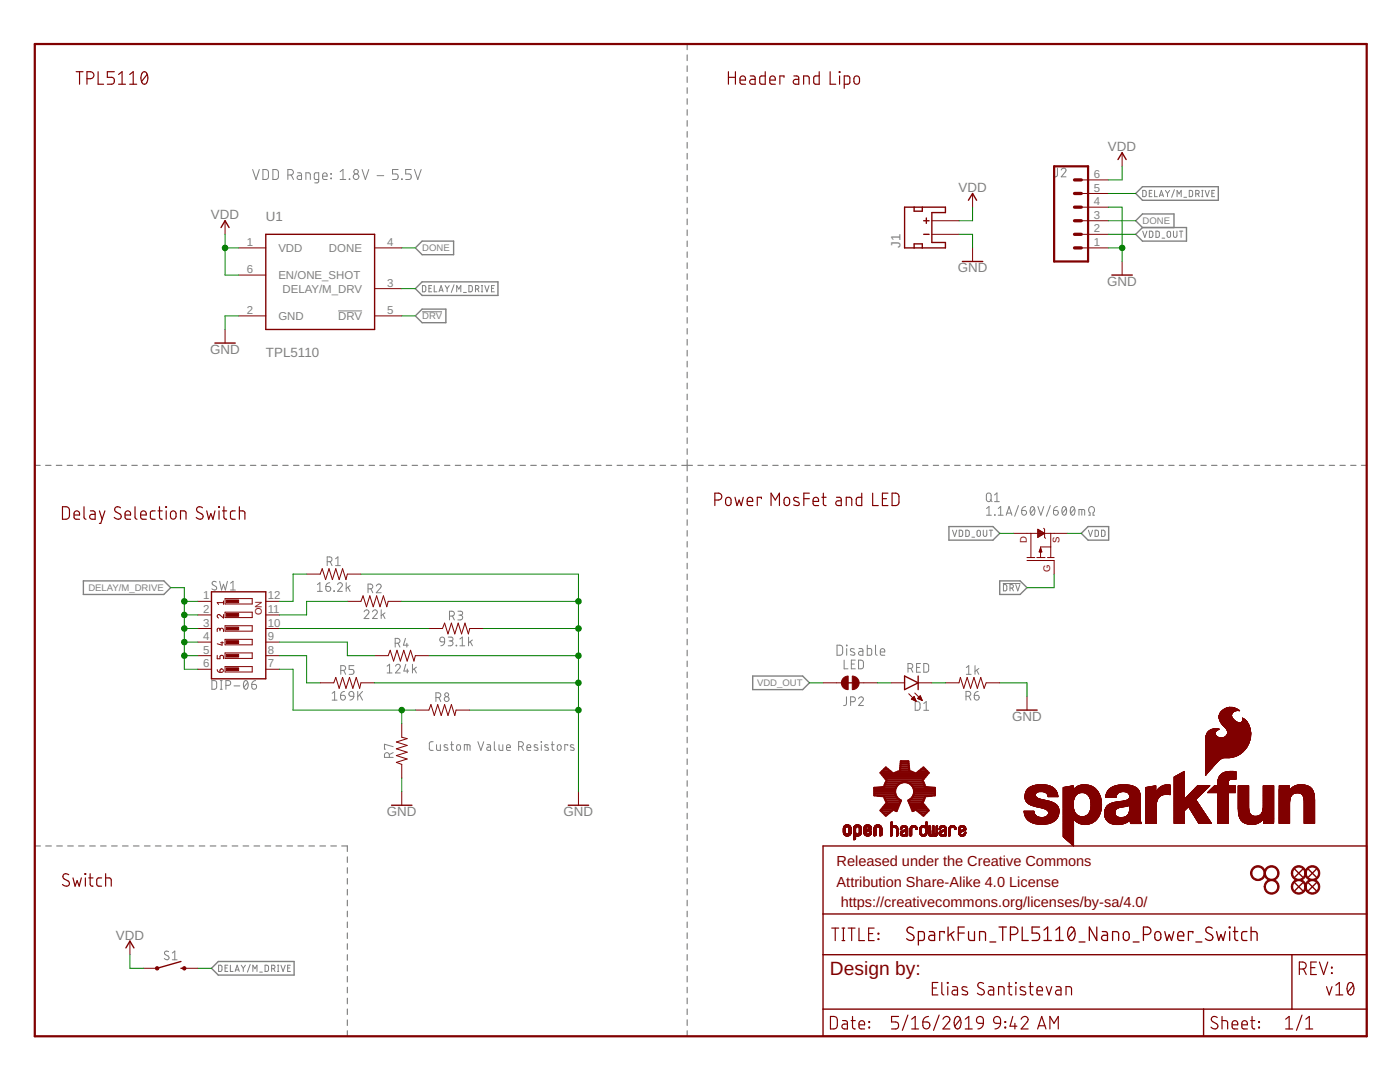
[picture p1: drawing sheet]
<svg xmlns="http://www.w3.org/2000/svg" width="279mm" height="216mm" viewBox="0 0 279 216" stroke-linecap="round" stroke-linejoin="round" font-family="sans-serif">
<defs><g id="words">
<text font-size="3.8" fill="#800000" x="165.6" y="194.6">Design by:</text>
<g font-size="2.9" fill="#800000">
<text x="167" y="172.9">Released under the Creative Commons</text>
<text x="167" y="176.9">Attribution Share-Alike 4.0 License</text>
<text x="167.8" y="181">https://creativecommons.org/licenses/by-sa/4.0/</text>
</g>
<g font-size="2.7" fill="#808080">
<text x="221.1" y="30.2">VDD</text>
<text x="191.3" y="38.3">VDD</text>
<text x="42.1" y="43.8">VDD</text>
<text x="53.1" y="44">U1</text>
<text x="179.7" y="49.5" transform="rotate(-90 179.7 49.5)">J1</text>
<text x="191.1" y="54.4">GND</text>
<text x="221" y="57.1">GND</text>
<text x="42" y="70.6">GND</text>
<text x="53.1" y="71.2">TPL5110</text>
<text x="202" y="143.9">GND</text>
<text x="77.2" y="162.8">GND</text>
<text x="112.5" y="162.8">GND</text>
<text x="23.1" y="187.5">VDD</text>
</g>
<g font-size="2.3" fill="#808080">
<text x="218.3" y="35.5">6</text>
<text x="218.3" y="40.9">4</text>
<text x="218.3" y="38.2">5</text>
<text x="218.3" y="46.4">2</text>
<text x="218.3" y="43.7">3</text>
<text x="49.3" y="49.1">1</text>
<text x="55.5" y="50.3">VDD</text>
<text x="65.7" y="50.3">DONE</text>
<text x="77.2" y="49.1">4</text>
<text x="218.3" y="49.1">1</text>
<text x="49.3" y="54.5">6</text>
<text x="55.5" y="55.7">EN/ONE_SHOT</text>
<text x="56.4" y="58.4">DELAY/M_DRV</text>
<text x="77.2" y="57.2">3</text>
<text x="49.3" y="62.6">2</text>
<text x="55.5" y="63.8">GND</text>
<text x="67.5" y="63.8">DRV</text>
<text x="77.2" y="62.6">5</text>
<text x="40.6" y="119.6">1</text>
<text x="53.4" y="119.6">12</text>
<text x="40.6" y="122.3">2</text>
<text x="40.6" y="125">3</text>
<text x="53.4" y="122.3">11</text>
<text x="53.4" y="125">10</text>
<text x="40.6" y="127.7">4</text>
<text x="40.6" y="130.5">5</text>
<text x="53.4" y="127.7">9</text>
<text x="53.4" y="130.5">8</text>
<text x="40.6" y="133.2">6</text>
<text x="53.4" y="133.2">7</text>
</g>
<g font-size="1.9" fill="#808080">
<text x="228" y="44.7">DONE</text>
<text x="84.2" y="50.1">DONE</text>
<text x="84.2" y="63.7">DRV</text>
<text x="17.6" y="117.9">DELAY/M_DRIVE</text>
<text x="151.1" y="136.9">VDD_OUT</text>
</g>
<g font-size="1.9" fill="#800000">
<text x="204.9" y="108.3" transform="rotate(-90 204.9 108.3)">D</text>
<text x="211.5" y="108.3" transform="rotate(-90 211.5 108.3)">S</text>
<text x="209.6" y="114.1" transform="rotate(-90 209.6 114.1)">G</text>
<text x="52.2" y="122.8" transform="rotate(-90 52.2 122.8)">ON</text>
</g>
</g></defs>
<g fill="none" stroke="#808080" stroke-width=".23">
<path d="M137.1 8.8v1.1M137.1 11v1.1M137.1 13.1v1.2M137.1 15.3v1.1M137.1 17.5v1.1M137.1 19.7v1.1M137.1 21.9v1.1M137.1 24.1v1.1M137.1 26.2v1.2M137.1 28.4v1.1M137.1 30.6v1.1M137.1 32.8v1.1"/>
<path d="M137.1 35v1.1M137.1 37.2v1.1M137.1 39.3v1.2M137.1 41.5v1.2M137.1 43.7v1.1M137.1 45.9v1.1M137.1 48.1v1.1M137.1 50.3v1.1M137.1 52.5v1.1M137.1 54.6v1.2M137.1 56.8v1.1M137.1 59v1.1"/>
<path d="M137.1 61.2v1.1M137.1 63.4v1.1M137.1 65.6v1.1M137.1 67.7v1.2M137.1 69.9v1.1M137.1 72.1v1.1M137.1 74.3v1.1M137.1 76.5v1.1M137.1 78.7v1.1M6.9 92.9h1.1M9.1 92.9h1.1M11.2 92.9h1.1"/>
<path d="M13.4 92.9h1.1M15.6 92.9h1M17.7 92.9h1.1M19.9 92.9h1M22 92.9h1.1M24.2 92.9h1.1M26.3 92.9h1.1M28.5 92.9h1M30.6 92.9h1.1M32.8 92.9h1M34.9 92.9h1.1M37.1 92.9h1"/>
<path d="M39.2 92.9h1.1M41.4 92.9h1.1M43.5 92.9h1.1M45.7 92.9h1.1M47.8 92.9h1.1M50 92.9h1.1M52.1 92.9h1.1M54.3 92.9h1.1M56.4 92.9h1.1M58.6 92.9h1.1M60.7 92.9h1.1M62.9 92.9h1.1"/>
<path d="M65 92.9h1.1M67.2 92.9h1.1M69.3 92.9h1.1M71.5 92.9h1.1M73.7 92.9h1M75.8 92.9h1.1M78 92.9h1M80.1 92.9h1.1M82.3 92.9h1M84.4 92.9h1.1M86.6 92.9h1.1M88.7 92.9h1.1"/>
<path d="M90.9 92.9h1M93 92.9h1.1M95.2 92.9h1M97.3 92.9h1.1M99.5 92.9h1.1M101.6 92.9h1.1M103.8 92.9h1.1M105.9 92.9h1.1M108.1 92.9h1.1M110.2 92.9h1.1M112.4 92.9h1.1M114.5 92.9h1.1"/>
<path d="M116.7 92.9h1.1M118.8 92.9h1.1M121 92.9h1.1M123.1 92.9h1.1M125.3 92.9h1.1M127.4 92.9h1.1M129.6 92.9h1.1M131.7 92.9h1.1M133.9 92.9h1.1M136.1 92.9h2.1M137.1 80.8v1.1M137.1 83v1.1"/>
<path d="M137.1 85.2v1.1M137.1 87.4v1.1M137.1 89.6v1.1M137.1 91.7v2.3M137.1 95v1.1M137.1 97.2v1.1M137.1 99.4v1.1M139.3 92.9h1M141.4 92.9h1.1M143.6 92.9h1M145.7 92.9h1M147.8 92.9h1.1"/>
<path d="M149.9 92.9h1.1M152.1 92.9h1.1M154.2 92.9h1.1M156.4 92.9h1M158.5 92.9h1.1M160.6 92.9h1.1M162.8 92.9h1M164.9 92.9h1.1M167 92.9h1.1M169.2 92.9h1M171.3 92.9h1.1M173.4 92.9h1.1"/>
<path d="M175.6 92.9h1.1M177.7 92.9h1.1M179.9 92.9h1M182 92.9h1M184.1 92.9h1.1M186.3 92.9h1M188.4 92.9h1.1M190.5 92.9h1.1M192.7 92.9h1M194.8 92.9h1.1M196.9 92.9h1.1M199.1 92.9h1"/>
<path d="M201.2 92.9h1.1M203.3 92.9h1.1M205.5 92.9h1M207.6 92.9h1.1M209.8 92.9h1M211.9 92.9h1.1M214 92.9h1.1M216.2 92.9h1M218.3 92.9h1.1M220.4 92.9h1.1M222.6 92.9h1M224.7 92.9h1.1"/>
<path d="M226.8 92.9h1.1M229 92.9h1M231.1 92.9h1.1M233.2 92.9h1.1M235.4 92.9h1.1M237.5 92.9h1.1M239.6 92.9h1.1M241.8 92.9h1.1M243.9 92.9h1.1M246.1 92.9h1M248.2 92.9h1.1M250.3 92.9h1.1"/>
<path d="M252.5 92.9h1M254.6 92.9h1.1M256.7 92.9h1.1M258.9 92.9h1M261 92.9h1.1M263.1 92.9h1.1M265.3 92.9h1M267.4 92.9h1.1M269.6 92.9h1M271.7 92.9h1.1M137.1 101.5v1.1M137.1 103.7v1.1"/>
<path d="M137.1 105.9v1.1M137.1 108.1v1.1M137.1 110.2v1.1M137.1 112.4v1.1M137.1 114.6v1.1M137.1 116.7v1.1M137.1 118.9v1.1M137.1 121.1v1.1M137.1 123.2v1.1M137.1 125.4v1.1M137.1 127.6v1.1M137.1 129.8v1.1"/>
<path d="M137.1 131.9v1.1M137.1 134.1v1.1M137.1 136.2v1.2M137.1 138.4v1.1M137.1 140.6v1.1M137.1 142.8v1.1M137.1 144.9v1.1M137.1 147.1v1.1M137.1 149.3v1.1M137.1 151.4v1.1M137.1 153.6v1.1M137.1 155.8v1.1"/>
<path d="M137.1 157.9v1.1M6.9 168.8h1.2M9.1 168.8h1.1M11.3 168.8h1.1M13.5 168.8h1.1M15.7 168.8h1.1M17.9 168.8h1.1M20.1 168.8h1.1M22.3 168.8h1.1M24.4 168.8h1.2M26.6 168.8h1.1M28.8 168.8h1.2"/>
<path d="M31 168.8h1.1M33.2 168.8h1.1M35.4 168.8h1.1M37.6 168.8h1.1M39.8 168.8h1.1M42 168.8h1.1M44.1 168.8h1.2M46.3 168.8h1.2M48.5 168.8h1.1M50.7 168.8h1.1M52.9 168.8h1.1M55.1 168.8h1.1"/>
<path d="M57.3 168.8h1.1M59.5 168.8h1.1M61.6 168.8h1.2M63.8 168.8h1.2M66 168.8h1.1M68.2 168.8h1.1v1.1M69.3 171v1.1M69.3 173.1v1.1M69.3 175.3v1.1M69.3 177.5v1.1M69.3 179.6v1.1M137.1 160.1v1.1"/>
<path d="M137.1 162.3v1.1M137.1 164.5v1.1M137.1 166.6v1.1M137.1 168.8v1.1M137.1 171v1.1M137.1 173.1v1.1M137.1 175.3v1.1M137.1 177.5v1.1M137.1 179.6v1.1M69.3 181.8v1.1M69.3 184v1.1M69.3 186.2v1.1"/>
<path d="M69.3 188.3v1.1M69.3 190.5v1.1M69.3 192.7v1.1M69.3 194.8v1.1M69.3 197v1.1M69.3 199.2v1.1M137.1 181.8v1.1M137.1 184v1.1M137.1 186.1v1.2M137.1 188.3v1.1M137.1 190.5v1.1M137.1 192.7v1.1"/>
<path d="M137.1 194.8v1.1M137.1 197v1.1M137.1 199.2v1.1M69.3 201.3v1.1M69.3 203.5v1.1M69.3 205.7v1.1M137.1 201.3v1.1M137.1 203.5v1.1M137.1 205.7v1.1"/>
</g>
<g fill="none" stroke="#808080" stroke-width=".2">
<path d="M50.4 33.8l.7 2 .7-2M52.5 33.8h.7l.4 .4v1.2l-.4 .4h-.7zM54.5 33.8h.7l.3 .4v1.2l-.3 .4h-.7zM57.4 34.9h.6a.55 .55 0 0 0 .6-.5 .55 .55 0 0 0-.6-.6h-.6v2M58.1 34.9l.5 .9M59.4 34.5h.6l.2 .2v1.1h-.5a.38 .38 0 0 1-.4-.4 .38 .38 0 0 1 .4-.3h.5M61 35.8v-1.3l.8 .1 .1 1.2M63.6 35.8h-.7l-.2-.2v-.8l.2-.3h.7v1.7l-.2 .3h-.6M64.4 35.2h.9a.47 .47 0 0 0-.3-.7 .47 .47 0 0 0-.6 .4l.1 .8 .8 .1M66 34.6l.1 .2zM66 35.5l.1 .2zM67.9 35.8h1.1"/>
<path d="M67.9 34.3l.6-.5v2M69.7 35.7l.1 .1zM72.3 33.8l.6 2 .7-2M75.2 35.1h1.4M79.5 33.8h-1.2v.9h.7a.56 .56 0 0 1 .5 .6 .56 .56 0 0 1-.5 .5h-.7M80.2 35.7l.1 .1zM82.1 33.8h-1.1v.9h.6a.56 .56 0 0 1 .5 .6 .56 .56 0 0 1-.5 .5h-.6M82.7 33.8l.7 2 .7-2M211 33.5v1.6l-.5 .2M211.8 33.9a.47 .47 0 0 1 .7-.3 .47 .47 0 0 1 .1 .7l-.8 1h.9M228 38h.5l.2 .2v.8l-.2 .2h-.5zM229.4 38.5h.4"/>
<path d="M229.9 38h-.5v1.2h.5M230.4 38v1.2h.6M231.4 39.2l.4-1.2 .4 1.2M231.5 38.9h.6M232.6 38l.4 .6M233 38.6v.6M233.4 38l-.4 .6M234.4 37.8l-.6 1.6M234.9 39.2v-1.2l.4 .7 .4-.7v1.2M236.3 39.4h.5M237.3 38h.5l.2 .2v.8l-.2 .2h-.5zM238.6 38.7l.7-.1v-.5l-.7-.1v1.2"/>
<path d="M239.1 38.7l.2 .5M239.8 38h.3M239.8 39.2h.3M240 38v1.2M240.5 38l.4 1.2 .4-1.2M241.9 38.5h.4M242.4 38h-.5v1.2h.5M84.3 57h.5l.2 .2v.8l-.2 .2h-.5zM85.6 57.5h.4M86.1 57h-.5v1.2h.5M86.7 57v1.2h.5M87.6 58.2l.4-1.2 .4 1.2"/>
<path d="M87.7 57.9h.6M88.8 57l.4 .6M89.2 57.6v.6M89.7 57l-.5 .6M90.6 56.8l-.5 1.6M91.1 58.2v-1.2l.5 .7 .4-.7v1.2M92.5 58.4h.6M93.6 57h.5l.1 .2 .1 .7-.2 .3h-.5zM94.9 57.7l.6-.2v-.4l-.6-.1v1.2M95.3 57.7l.3 .5M96.1 57h.2M96.1 58.2h.2"/>
<path d="M96.2 57v1.2M96.8 57l.4 1.2 .4-1.2M98.1 57.5h.4M98.7 57h-.6v1.2h.6M228 46.1l.5 1.3 .4-1.3M229.4 46.1h.3l.4 .2v.9l-.2 .1-.5 .1zM230.7 46.1h.3l.4 .2v.9l-.2 .1-.5 .1zM231.9 47.5h.6M233.1 46.2l.2-.1 .3 .2v.9l-.3 .2-.2-.1-.2-.3zM234.2 46.1v.9l.3 .4 .3-.2 .1-1.1M235.4 46.1h.7M235.7 46.1v1.3"/>
<path d="M67.5 62h4.8M84.2 62.2h4M197 98.5l.2-.1 .5 .1 .1 1.1a.48 .48 0 0 1-.5 .5 .48 .48 0 0 1-.5-.5zM197.6 99.7l.4 .4M198.5 98.8l.5-.4v1.7M43.2 116.1l-.5-.1-.3 .1-.1 .3 .1 .2 .7 .4a.43 .43 0 0 1 0 .7 .43 .43 0 0 1-.6-.1l-.2-.1M43.8 116l.4 1.7 .4-1.1 .4 1.1 .4-1.7M46 116.4l.5-.4v1.7M46 117.7h1M63.4 116.6l.4-.3v1.7M63.4 118h.9M65 117h.6a.49 .49 0 0 1 .4 .6 .49 .49 0 0 1-.5 .4 .49 .49 0 0 1-.5-.5z"/>
<path d="M65.3 112.1h.5a.48 .48 0 0 0 .5-.5 .48 .48 0 0 0-.5-.5h-.5v1.8M65.8 116.3a.77 .77 0 0 0-.8 .7M65.9 112.1l.4 .8M66.6 117.9l.1 .1zM67 111.5l.4-.4v1.8M67 112.9h.9M67.4 116.6a.47 .47 0 0 1 .6-.3 .47 .47 0 0 1 .2 .7l-.8 1h.9M69.1 116.3v1.7M69.4 117.2l.5 .8M69.9 116.8l-.8 .6M73.4 117.5h.5a.48 .48 0 0 0 .5-.5 .48 .48 0 0 0-.5-.5h-.5v1.8M74 117.5l.4 .8"/>
<path d="M75.1 116.9a.48 .48 0 0 1 .7-.3 .48 .48 0 0 1 .1 .7l-.8 1h1M190.1 105.8l.4 1.2 .4-1.2M191.4 105.8h.5l.2 .2v.8l-.2 .2h-.5zM192.7 105.8h.5l.2 .2v.7l-.2 .3h-.5zM194 107.2h.5M195.1 105.9l.3-.1 .2 .2v.8l-.2 .2-.4-.2zM196.2 105.8v.9l.3 .3 .4-.2v-1M196.9 101.5l.5-.4v1.7M196.9 102.8h.9M197.4 105.8h.7M197.8 105.8v1.2M198.5 100.1h.9"/>
<path d="M198.5 102.7l.1 .1zM199.2 102.8h1M199.2 101.5l.5-.4v1.7M200.2 116.4h3.4M200.3 116.6l.4 .1 .2 .2v.8l-.2 .2h-.4zM200.8 102.8l.6-1.7 .6 1.7M200.9 102.4h.9M201.6 117.3l.6-.1v-.4l-.6-.2v1.3M202 117.3l.2 .6M202.7 116.6l.4 1.3 .4-1.3M203.3 100.9l-.8 2.1M203.9 101.9h.6a.48 .48 0 0 1 .4 .5 .48 .48 0 0 1-.5 .4 .48 .48 0 0 1-.5-.5z"/>
<path d="M204.7 101.1a.77 .77 0 0 0-.8 .8M205.8 101.2l.3-.1a1.02 1.02 0 0 1 0 1.7 1.08 1.08 0 0 1-.3-1.6zM206.4 101.5l-.7 .9M207.1 101.1l.6 1.7 .6-1.7M209.6 100.9l-.8 2.1M210.2 101.9h.6a.48 .48 0 0 1 .4 .5 .48 .48 0 0 1-.5 .4 .48 .48 0 0 1-.5-.5zM211 101.1a.77 .77 0 0 0-.8 .8M212.1 101.2l.3-.1a1.02 1.02 0 0 1 0 1.7 1.06 1.06 0 0 1-.3-1.6zM212.8 101.5l-.8 .9M213.8 101.2l.3-.1a1.02 1.02 0 0 1 0 1.7 1.06 1.06 0 0 1-.3-1.6zM214.5 101.5l-.8 .9M215.3 102.8v-1.1h1.1l.1 1.1"/>
<path d="M215.9 101.7v1.1M217.2 105.8l.4 1.2 .4-1.2M217.3 102.8h.3v-.5a.64 .64 0 0 1-.2-1 .64 .64 0 0 1 1 .2v.5l-.3 .3v.5h.3M218.5 105.8h.5l.2 .2v.8l-.2 .2h-.5zM219.8 105.8h.5l.2 .2v.8l-.2 .2h-.5zM42.3 135.8h.6l.3 .3v1.1l-.3 .3h-.6zM44 135.8h.3M44 137.5h.3M44.2 135.8v1.7M45.1 136.8h.5a.48 .48 0 0 0 .4-.5 .48 .48 0 0 0-.4-.5h-.5v1.7M46.7 136.9h1.2M48.8 135.9l.3-.1a1.04 1.04 0 0 1 0 1.7 1.08 1.08 0 0 1-.3-1.6z"/>
<path d="M49.4 136.2l-.7 .9M50.2 136.6h.6a.48 .48 0 0 1 .4 .5 .48 .48 0 0 1-.5 .4 .48 .48 0 0 1-.5-.4zM51 135.8l-.6 .3-.2 .5M66.3 138.3l.5-.3v1.7M66.3 139.7h1M68 138.7h.6a.48 .48 0 0 1 .3 .6 .48 .48 0 0 1-.5 .4 .48 .48 0 0 1-.4-.5zM68 133.8h.5a.48 .48 0 0 0 .5-.5 .48 .48 0 0 0-.5-.5h-.5v1.8M68.6 133.8l.4 .8M68.7 138a.77 .77 0 0 0-.7 .7M69.7 138.1l.3-.1 .5 .1 .1 .8-.9-.1-.1-.3zM70.6 138.9a.77 .77 0 0 1-.8 .8M70.6 132.8h-.9v.8h.6a.5 .5 0 0 1 .3 .5 .5 .5 0 0 1-.3 .5h-.6"/>
<path d="M71.4 138v1.7M71.8 138.6l.5 1.1M72.3 138l-.9 1M72.7 122.1a.48 .48 0 0 1 .6-.4 .48 .48 0 0 1 .2 .8l-.8 .9h.9M74.3 122.1a.48 .48 0 0 1 .7-.4 .48 .48 0 0 1 .2 .8l-.9 .9h1M76.1 121.7v1.7M76.4 122.6l.4 .8M76.8 122.3l-.7 .6M77.3 132.9l.4-.4v1.8M77.3 134.3h.9M78.9 128.4h.5a.49 .49 0 0 0 .4-.5 .49 .49 0 0 0-.4-.5h-.5v1.7M78.9 132.9a.48 .48 0 0 1 .7-.3 .48 .48 0 0 1 .2 .7l-.9 1h1"/>
<path d="M79.4 128.4l.4 .7M80.9 127.4l-.4 1.3h1M81 132.5l-.4 1.4h1M81.2 128.4v.7M81.3 133.5v.8M82.3 132.5v1.8M82.7 133.5l.4 .8M83.1 133.1l-.8 .6M87 139.2h.5a.48 .48 0 0 0 .5-.5 .48 .48 0 0 0-.5-.5h-.5v1.8M87.6 139.2l.4 .8M87.9 127.3l.3-.2 .4 .2 .1 .8-.8-.1-.1-.3zM88.7 128.1a.77 .77 0 0 1-.7 .8"/>
<path d="M89.5 127.1h.5a.38 .38 0 0 1 .4 .4 .38 .38 0 0 1-.4 .4h-.4M89.7 122.9h.5a.49 .49 0 0 0 .5-.5 .49 .49 0 0 0-.5-.4h-.5v1.7M89.9 127.9a.49 .49 0 0 1 .5 .5 .49 .49 0 0 1-.5 .5h-.4M90.3 122.9l.4 .8M91 128.8l.1 .1zM91.4 122h.5a.39 .39 0 0 1 .4 .4 .39 .39 0 0 1-.4 .3h-.3M91.8 128.9h1M91.8 127.5l.5-.4v1.8M91.9 122.7a.48 .48 0 0 1 .4 .5 .48 .48 0 0 1-.4 .5h-.5M93.5 127.1v1.8M93.9 128l.4 .9M94.3 127.7l-.8 .6"/>
<path d="M167 128.7l.8 .1 .3 .3v1.3l-.3 .3h-.8zM168.5 131.7v1.8h.7M168.9 139v1.5l-.2 .3h-.3M168.9 128.7l.1 .2zM169 129.4v1.3M169.9 132.5h.6M170.5 129.5l-.6-.1-.2 .4 .8 .5 .1 .3-.3 .1-.6-.1M170.7 131.7h-.8v1.8h.8M171.3 131.7l.7 .1 .3 .3v1l-.3 .3-.7 .1zM171.3 139.4a.48 .48 0 0 1 .7-.3 .48 .48 0 0 1 .2 .7l-.9 1h1M171.4 129.4h.6l.2 .2v1.1h-.5a.39 .39 0 0 1-.4-.3 .39 .39 0 0 1 .4-.4h.5M173.1 128.7v2h.7l.1-.1v-1l-.1-.2h-.7"/>
<path d="M174.7 128.7l.1 1.9 .3 .1M175.7 130.1h.9a.47 .47 0 0 0-.3-.7 .47 .47 0 0 0-.6 .5l.1 .8h.8M181.2 133.4h.5a.49 .49 0 0 0 .5-.5 .49 .49 0 0 0-.5-.5h-.5v1.7M181.8 133.4l.4 .7M182.6 140h.7l.3 .3v.9l-.3 .5h-.7zM182.9 133.2h.6M183.7 132.4h-.8v1.7h.8M184.4 132.4h.6l.3 .3v1.1l-.3 .3h-.6zM192.8 138.9h.5a.49 .49 0 0 0 .4-.4 .49 .49 0 0 0-.4-.5h-.5v1.7M192.8 133.2l.5-.4v1.8M192.8 134.6h1M193.4 138.9l.4 .8"/>
<path d="M194.4 138.7h.6a.49 .49 0 0 1 .4 .6 .49 .49 0 0 1-.5 .4 .49 .49 0 0 1-.5-.5zM194.6 132.8v1.8M194.9 133.7l.4 .9M195.2 138a.77 .77 0 0 0-.8 .7M195.3 133.4l-.7 .6M77.7 151.1v-.5a.49 .49 0 0 0-.5-.4 .49 .49 0 0 0-.5 .4v.5h1.8M78.5 149l-1.8-.5v1h.2M78.5 150.2l-.8 .4M86.4 148h-.5l-.2 .4v1.1l.2 .2h.5M87.1 148.6v1l.3 .1h.5v-1.1M89.3 148.7l-.4-.1-.3 .2 .1 .2 .6 .3v.3h-.7M89.9 148.6h.6"/>
<path d="M90.1 148v1.6l.4 .1M91.2 148.7l.3-.1 .3 .1 .1 .7a.39 .39 0 0 1-.4 .3 .39 .39 0 0 1-.4-.3zM92.7 149.7v-1.1l1 .1 .1 1M93.2 148.6v1.1M95.4 148l.6 1.7 .5-1.7M97.2 148.6h.5l.2 .3v.8h-.6l-.2-.2 .1-.3 .7-.1M98.7 148v1.5l.3 .2M99.6 148.6v1l.3 .1h.5v-1.1M101.1 149.2h.8a.4 .4 0 0 0-.3-.6 .4 .4 0 0 0-.5 .4l.1 .6 .7 .1M103.5 149h.5a.49 .49 0 0 0 .5-.5 .49 .49 0 0 0-.5-.5h-.5v1.7M104.1 149l.4 .7M105.2 149.2h.7a.4 .4 0 0 0-.2-.6 .4 .4 0 0 0-.5 .4v.6l.7 .1"/>
<path d="M107.3 148.7l-.6-.1-.1 .3 .7 .4v.3h-.7M108 148l.1 .1zM108 148.6v1.1M109.4 148.7l-.5-.1-.2 .2 .1 .2 .6 .3v.3h-.7M110 148.6h.6M110.2 148v1.6l.4 .1M111.3 148.7l.3-.1 .3 .1 .1 .7a.39 .39 0 0 1-.4 .3 .39 .39 0 0 1-.4-.3zM113.3 148.8v-.2h-.6v1.1M114.5 148.7l-.5-.1-.2 .3 .8 .4v.3h-.8M169.8 140h.4a.49 .49 0 0 0 .5-.5 .49 .49 0 0 0-.5-.5h-.4v1.8M184.4 141.7h.9M184.4 140.4l.4-.4v1.7"/>
<path d="M33.7 189.9l-.6-.1-.3 .4 .1 .2 .6 .4a.43 .43 0 0 1 .1 .6 .43 .43 0 0 1-.6 0l-.2-.1M34.4 190.2l.5-.4v1.7M34.4 191.5h.9M43.6 192.6h.5l.2 .2v.8l-.2 .2h-.5zM44.9 193.1h.4M45.5 192.6h-.6v1.2h.6M46 192.6v1.2h.5M46.9 193.8l.4-1.2 .5 1.2M47 193.5h.6M48.1 192.6l.5 .6M48.6 193.2v.6M49 192.6l-.4 .6"/>
<path d="M49.9 192.4l-.5 1.6M50.5 193.8v-1.2l.4 .7 .4-.7v1.2M51.8 194h.6M52.9 192.6h.5l.2 .2v.7l-.2 .3h-.5zM54.2 193.3l.6-.2v-.4l-.6-.1v1.2M54.6 193.3l.3 .5M55.4 192.6h.2M55.4 193.8h.2M55.5 192.6v1.2M56.1 192.6l.4 1.2 .4-1.2M57.4 193.1h.4M58 192.6h-.6v1.2h.6"/>
<circle cx="71.1" cy="34.3" r=".45"/>
<circle cx="71.1" cy="35.3" r=".56"/>
<circle cx="89.1" cy="139.5" r=".48"/>
<circle cx="89.1" cy="138.6" r=".39"/>
</g>
<path d="M226.7 38.6l1.3-1.3h15.1v2.7h-15.1zM82.9 49.5l1.3-1.4h6.3v2.7h-6.3zM82.9 57.6l1.3-1.4h15.2v2.7h-15.2zM226.7 46.8l1.3-1.4h8.8v2.7h-8.8zM228 45.4l-1.3-1.4 1.3-1.3h6.3v2.7M82.9 63l1.3-1.3h4.8v2.7h-4.8zM16.6 115.9h16.1l1.4 1.4-1.4 1.3h-16.1zM189.4 105.1h8.8l1.3 1.3-1.3 1.4h-8.8zM199.5 115.9h4.1l1.4 1.4-1.4 1.3h-4.1zM215.8 106.4l1.3-1.3h4.2v2.7h-4.2zM150.2 134.9h10l1.3 1.3-1.3 1.4h-10zM43.6 191.9h15.1v2.7h-15.1l-1.4-1.4z" fill="none" stroke="#808080" stroke-width=".28"/>
<g fill="none" stroke="#800000" stroke-width=".23">
<path d="M15.2 14.3h1.4M15.9 14.3v2.5M17.4 15.7h.7a.7 .7 0 0 0 .7-.7 .7 .7 0 0 0-.7-.7h-.7v2.5M19.6 14.3v2.5h1.1M22.8 14.3h-1.4v1.1h.9a.7 .7 0 0 1 .5 .7 .7 .7 0 0 1-.5 .7h-.9M23.7 16.8h1.3M23.7 14.9l.7-.6v2.5M25.9 16.8h1.4M25.9 14.9l.7-.6v2.5M28.4 14.5a.58 .58 0 0 1 .7-.1 .58 .58 0 0 1 .3 .5 1.41 1.41 0 0 1-.6 1.9 1.14 1.14 0 0 1-.6-1.5zM29.4 14.9l-1.1 1.4M145.4 15.4h1.4"/>
<path d="M145.4 14.3v2.5M146.8 14.3v2.5M147.7 16h1.1a.58 .58 0 0 0-.4-.8 .58 .58 0 0 0-.7 .5l.1 1 1 .1M149.7 15.2h.8l.2 .2v1.4h-.6a.49 .49 0 0 1-.5-.5 .49 .49 0 0 1 .5-.5h.6M152.7 14.3v2.5h-.8l-.3-.2v-1.2l.3-.2h.8M153.6 16h1.1a.58 .58 0 0 0-.4-.8 .58 .58 0 0 0-.7 .5l.1 1 1 .1M156.5 15.4v-.2h-.9v1.6M158.4 15.2h.8l.2 .2v1.4h-.6a.49 .49 0 0 1-.5-.5 .49 .49 0 0 1 .5-.5h.6M160.4 16.8v-1.6l1 .1 .1 .3v1.2M163.5 14.3v2.5h-.9l-.2-.2v-1.2l.2-.2h.9M165.7 14.3v2.5h1.1M167.5 14.3l.1 .2z"/>
<path d="M167.6 15.2v1.6M168.5 16.8h.8l.3-.2v-1l-.1-.3-1-.1v2.4M170.5 15.3l.6-.1a.97 .97 0 0 1 .2 1.5l-.4 .1-.4-.2-.1-.3zM142.7 99.8a1.29 1.29 0 0 0 1.2-.3l.2-.4-.3-.6-1.1-.1v2.5M144.9 99.4l.6-.2a.99 .99 0 0 1 .1 1.6h-.5l-.3-.3zM146.7 99.2l.4 1.7 .4-1.1 .4 1.1 .4-1.7M152 99.5v-.3h-.9v1.7M156.6 99.4l.5-.2a.96 .96 0 0 1 .2 1.6l-.4 .1-.3-.2-.1-.4zM159.4 99.4l-.8-.1-.2 .3 .2 .3 .8 .4 .1 .2-.1 .3h-1M160.4 99.5h1.1M161.5 98.4h-1.1v2.5M164 99.2h.9"/>
<path d="M164.3 98.4v2.2l.3 .3h.3M166.9 99.2l.7 .1 .3 .2v1.4h-.6a.48 .48 0 0 1-.5-.5 .48 .48 0 0 1 .5-.5h.6M172 98.4v2.5h-.9l-.2-.4v-1l.2-.2 .9-.1M174.2 98.4v2.5h1.1M176.1 99.5h.8M177.2 98.4h-1.1v2.5h1.1M178 98.4h.9l.5 .5v1.5l-.5 .5h-.9zM12.5 101.1h.9l.3 .3 .2 .4-.2 1.5a1.21 1.21 0 0 1-1.2 .3zM14.8 102.8h1.1a.58 .58 0 0 0-.4-.8 .58 .58 0 0 0-.7 .5l.1 1 1 .1M16.8 101.1v2.2l.4 .3M18 101.9h.6l.4 .3v1.4h-.6a.49 .49 0 0 1-.5-.5 .49 .49 0 0 1 .5-.5h.6M19.8 101.9l.6 1.7"/>
<path d="M20.9 101.9l-.8 2.5h-.3M24 101.3a.61 .61 0 0 0-.9-.1 .61 .61 0 0 0 .1 1l.7 .4a.64 .64 0 0 1 .1 .9 .64 .64 0 0 1-1-.1l-.2-.1M25 102.8h1.1a.58 .58 0 0 0-.4-.8 .58 .58 0 0 0-.7 .5l.1 1 1 .1M26.9 101.1l.1 2.2 .3 .3M28.1 102.8h1.1a.59 .59 0 0 0-.4-.8 .59 .59 0 0 0-.7 .5l.1 1 1 .1M31 101.9l-.7 .1-.3 .4 .1 1.1 .9 .1M31.5 101.9h.9M31.8 101.1l.1 2.2 .5 .3M33.1 101.1l.1 .1zM33.2 101.9v1.7M34.1 102.1l.6-.2a.96 .96 0 0 1 .1 1.6l-.3 .1-.4-.2-.1-.4zM36 103.6v-1.7h.7l.4 .3v1.4"/>
<path d="M40.4 101.3a.62 .62 0 0 0-.9-.1 .62 .62 0 0 0 0 1l.8 .4a.64 .64 0 0 1 0 .9 .64 .64 0 0 1-1-.1l-.1-.1M41.3 101.9l.4 1.7 .4-1.1 .4 1.1 .4-1.7M43.6 101.1l.2 .1zM43.7 101.9v1.7M44.4 101.9h.8M44.7 101.1v2.2l.5 .3M46.9 101.9l-.7 .1-.2 .4 .1 1.1 .8 .1M47.8 101.9h.7l.4 .3v1.4M47.8 101.1v2.5M149.1 100.1h1.1a.58 .58 0 0 0-.4-.9 .58 .58 0 0 0-.7 .6l.1 1 1 .1M153.9 100.9v-2.5l.8 1.4 .9-1.4v2.5M162.3 100.1h1.1a.58 .58 0 0 0-.4-.9 .58 .58 0 0 0-.7 .6l.1 1 1 .1"/>
<path d="M168.9 100.9v-1.7l1 .2 .1 .3v1.2M13.7 174.5a.62 .62 0 0 0-.9-.1 .62 .62 0 0 0 0 1l.8 .4a.6 .6 0 0 1 .1 .9 .6 .6 0 0 1-.9 0l-.3-.2M14.6 175.2l.4 1.6 .4-1.1 .4 1.1 .4-1.6M17 174.3h.1v.2h-.1zM17 175.2v1.6M17.7 175.2h.9M18 174.3v2.1l.1 .3 .5 .1M20.3 175.2h-.7l-.3 .4 .1 1.1 .9 .1M21.1 175.2l1 .1 .1 .3v1.2M21.1 174.3v2.5M166 185.2h1.4M166.7 185.2v2.5"/>
<path d="M168 185.2h.6M168 187.7h.6M168.3 185.2v2.5M169.3 185.2h1.3M170 185.2v2.5M171.4 185.2v2.5h1.1M173.4 186.3h.8M174.5 185.2h-1.1v2.5h1.1M175.2 186.2h.2v.2h-.2zM175.2 187.3l.2 .2zM186.1 197.1h.8M187.2 196h-1.1v2.5h1.1"/>
<path d="M188 196v2.1l.1 .3 .3 .1M189.1 196l.1 .2zM189.1 196.9v1.6M190.1 196.9h.7l.3 .2v1.4h-.6a.48 .48 0 0 1-.5-.5 .48 .48 0 0 1 .5-.4h.6M193 197l-.8-.1-.2 .3 .2 .4 .8 .3 .1 .3-.1 .2h-1M196.3 196.2a.62 .62 0 0 0-.9-.1 .62 .62 0 0 0 0 1l.8 .4a.6 .6 0 0 1 .1 .9 .6 .6 0 0 1-.9 0l-.3-.2M197.3 196.9h.8l.2 .4v1.2h-.6a.48 .48 0 0 1-.5-.5 .48 .48 0 0 1 .5-.4h.6M199.3 198.5v-1.6h.8l.3 .2v1.4M201.1 196.9h.9M201.4 196v2.3l.3 .2h.3M202.7 196l.1 .2zM202.7 196.9v1.6"/>
<path d="M204.6 197l-.8-.1-.2 .3 .2 .4 .8 .3 .1 .3-.1 .2h-1M205.4 196.9h.8M205.6 196v2.1l.2 .3 .4 .1M206.9 197.7h1.1a.58 .58 0 0 0-.3-.8 .58 .58 0 0 0-.8 .5l.2 1 .9 .1M208.8 196.9l.6 1.6 .5-1.6M210.8 196.9h.7l.2 .2 .1 1.4h-.7a.48 .48 0 0 1-.5-.5 .48 .48 0 0 1 .5-.4h.7M212.7 198.5v-1.6l1 .1 .1 .3v1.2M259.3 193.4a1.19 1.19 0 0 0 1.3-.3l.1-.4-.1-.4a1.19 1.19 0 0 0-1.3-.3v2.5M260.1 193.4l.6 1.1M261.6 193.1h.8M262.7 192h-1.1v2.5h1.1M263.3 192l.9 2.5 .8-2.5"/>
<path d="M264.7 196.9l.6 1.6 .5-1.6M265.7 193l.2 .1zM265.7 194.1l.2 .1zM266.6 198.5h1.4M266.6 196.6l.7-.6v2.5M269.1 196.2a.57 .57 0 0 1 .7-.1 .57 .57 0 0 1 .3 .6 1.65 1.65 0 0 1-.4 1.8h-.2a1.14 1.14 0 0 1-.6-1.5zM270.1 196.6l-1.1 1.4M165.7 202.8a1.27 1.27 0 0 1 1.3 .3l.1 .4v1.3a.63 .63 0 0 1-.7 .5h-.7zM168.1 203.6l.8 .1 .2 .2v1.4h-.6a.49 .49 0 0 1-.5-.5 .49 .49 0 0 1 .5-.5h.6M169.9 203.6h.8M170.1 202.8l.1 2.3 .5 .2M171.4 204.5h1.2a.59 .59 0 0 0-.4-.8 .59 .59 0 0 0-.8 .5l.2 1 1 .1"/>
<path d="M173.4 203.9l.1 .1zM173.4 205l.1 .1zM179.3 202.8h-1.4v1.1h.9a.71 .71 0 0 1 .5 .7 .71 .71 0 0 1-.5 .7h-.9M181.2 202.5l-1.1 3.1M181.9 205.3h1.4M181.9 203.4l.7-.6v2.5M184.2 203.9h.8a.69 .69 0 0 1 .6 .8 .69 .69 0 0 1-.8 .6 .69 .69 0 0 1-.6-.7zM185.3 202.8a1.09 1.09 0 0 0-1.1 1.1M187.4 202.5l-1.1 3.1M188.2 203.4a.68 .68 0 0 1 1-.6 .68 .68 0 0 1 .2 1.1l-1.2 1.4h1.4M190.7 203a.58 .58 0 0 1 .7-.1 .58 .58 0 0 1 .3 .6 1.43 1.43 0 0 1-.6 1.8 1.5 1.5 0 0 1-.4-2.3zM191.7 203.4l-1.1 1.4"/>
<path d="M192.6 205.3h1.4M192.6 203.4l.7-.6v2.5M195 203.1a.7 .7 0 0 1 .8-.2 .7 .7 0 0 1 .5 .6v.7h-.9a.66 .66 0 0 1-.4-1.1zM196.3 204.2a1.12 1.12 0 0 1-1.1 1.1M198.4 203.1a.7 .7 0 0 1 .8-.2 .7 .7 0 0 1 .5 .6v.7h-.9a.67 .67 0 0 1-.4-1.1zM199.7 204.2a1.16 1.16 0 0 1-1.1 1.1M200.6 205h.1v.1h-.1zM200.6 203.9h.1v.1h-.1zM202.1 202.8l-.5 2h1.3M202.5 204.2v1.1M203.8 203.4a.68 .68 0 0 1 1-.6 .68 .68 0 0 1 .2 1.1l-1.2 1.4h1.4M207.1 205.3l.8-2.5 .8 2.5"/>
<path d="M207.3 204.7h1.2M209.5 205.3v-2.5l.9 1.4 .8-1.4v2.5M242.9 203a.62 .62 0 0 0-.9-.1 .62 .62 0 0 0 0 1l.8 .4a.6 .6 0 0 1 .1 .8 .6 .6 0 0 1-.8 .1l-.4-.2M243.9 203.6l1 .2 .1 .3v1.2M243.9 202.8v2.5M245.9 204.5h1.1a.59 .59 0 0 0-.4-.8 .59 .59 0 0 0-.7 .5l.1 1 1 .1M247.8 204.5h1.1a.58 .58 0 0 0-.3-.8 .58 .58 0 0 0-.8 .5l.1 1 1 .1M249.6 203.6h.8M249.9 202.8v2.1l.1 .3 .4 .1M251.2 205h.2v.1h-.2zM251.2 203.9h.2v.1h-.2zM256.6 205.3h1.4"/>
<path d="M256.6 203.4l.7-.6v2.5M259.8 202.5l-1.1 3.1M260.6 205.3h1.4M260.6 203.4l.7-.6v2.5"/>
</g>
<path d="M6.9 8.8h265.9v198h-265.9zM210.4 33.2h6.7v19h-6.7z" fill="none" stroke="#800000" stroke-width=".44"/>
<g fill="none" stroke="#800000" stroke-width=".28">
<path d="M193.3 40l.8-1.4 .8 1.4M223.1 31.8l.8-1.3 .8 1.3M44.1 45.4l.8-1.4 .8 1.4M53 46.8h21.8v18.9h-21.8zM180.5 41.3h8.2v1.1h-2.7v6h2.7v1.1h-8.2zM182.4 41.3v.8h1.7v-.8M182.4 49.5v-.8h1.7v.8M184.3 46.8h1.1M184.3 44h1.1M184.9 43.5v1.1M192.1 52.2h4M221.9 54.9h4.1"/>
<path d="M42.9 68.5h4M42.2 118.1h10.8v17.3h-10.8zM168.6 136.2h1.9M180.5 134.9l2.7 1.3-2.7 1.4zM183.2 134.9v2.7M202.9 141.7h4.1M78.1 160.7h4.1M113.4 160.7h4.1M164.3 168.8h108.5v38h-108.5zM258.4 173.4l1.6 1.6M258.4 176.1l1.6 1.7M260 176.1l-1.6 1.7"/>
<path d="M260 173.4l-1.6 1.6M261.1 173.4l1.6 1.6M261.1 176.1l1.6 1.7M262.7 173.4l-1.6 1.6M262.7 176.1l-1.6 1.7M25.1 189.1l.8-1.3 .8 1.3M36.1 193.2h.7M36.1 191.9l-4.8 1.3M164.3 190.5h108.5M164.3 182.4h108.5M257.8 190.5v10.9M164.3 201.4h108.5"/>
<path d="M240.2 201.4v5.4"/>
</g>
<g fill="none" stroke="#800000" stroke-width=".25">
<path d="M182.3 185.2a.67 .67 0 0 0-1-.1 .67 .67 0 0 0 0 1l.8 .4a.65 .65 0 0 1 .2 1 .65 .65 0 0 1-1 .1l-.4-.3M183.3 187.7l.9-.1 .2-.2 .1-1.1-.3-.4h-.9v2.7M185.5 185.9h.7l.3 .4v1.4h-.7a.52 .52 0 0 1-.5-.6 .52 .52 0 0 1 .5-.5h.7M188.4 186.2v-.3h-.9v1.8M189.2 185v2.7M189.7 186.4l.7 1.3M190.4 185.9l-1.2 .9M191.2 186.2h1.2M192.4 185h-1.2v2.7M193.3 185.9v1.5l.4 .3h.8v-1.8M195.5 187.7v-1.8h.9l.3 .3v1.5M197.5 188h1.2"/>
<path d="M199.4 185h1.5M200.1 185v2.7M201.7 186.5h.7a.75 .75 0 0 0 .8-.8 .75 .75 0 0 0-.8-.7h-.7v2.7M204 185v2.7h1.2M207.5 185h-1.5v1.2h.9a.76 .76 0 0 1 .6 .7 .76 .76 0 0 1-.6 .8h-.9M208.3 187.7h1.5M208.3 185.6l.8-.6v2.7M210.7 187.7h1.5M210.7 185.6l.8-.6v2.7M213.5 185.1l.3-.1a1.4 1.4 0 0 1 .7 2 .65 .65 0 0 1-.7 .7 .65 .65 0 0 1-.6-.7l-.1-1zM214.4 185.6l-1.2 1.5M215.3 188h1.2"/>
<path d="M218.9 185v2.7l-1.5-2.7v2.7M220 185.9h.7l.3 .4v1.4h-.7a.52 .52 0 0 1-.5-.6 .52 .52 0 0 1 .5-.5h.7M222 187.7v-1.8h.9l.3 .3v1.5M224.3 186.1l.6-.2a1.01 1.01 0 0 1 0 1.8l-.4-.1-.3-.3zM226.1 188h1.2M228.2 186.5h.8a.75 .75 0 0 0 .7-.8 .75 .75 0 0 0-.7-.7h-.8v2.7M230.6 186.1l.6-.2a1.03 1.03 0 0 1 .2 1.7l-.4 .1-.5-.4v-.8zM232.5 185.9l.4 1.8 .4-1.2 .5 1.2 .5-1.8M235 186.8h1.2a.63 .63 0 0 0-.4-.9 .63 .63 0 0 0-.8 .6l.2 1 1 .2M238.1 186.2v-.3h-.9v1.8M238.7 188h1.2M241.9 185.2a.69 .69 0 0 0-.9-.2 .69 .69 0 0 0-.2 1l1 .5a.65 .65 0 0 1 .1 1 .65 .65 0 0 1-.9 .1l-.4-.3"/>
<path d="M242.8 185.9l.4 1.8 .5-1.2 .4 1.2 .5-1.8M245.3 185h.2v.1h-.2zM245.4 185.9v1.8M246.1 185.9h.9M246.4 185v2.2l.3 .4 .3 .1M248.9 185.9h-.8l-.3 .4 .1 1.2 1 .2M249.7 185.9l1.1 .1 .1 .3v1.4M249.7 185v2.7"/>
</g>
<g fill="#800000" stroke="#800000" stroke-width=".2">
<path d="M260.8 173.2a1.49 1.49 0 0 1 2.4 .3 1.49 1.49 0 0 1-.9 2.2 1.49 1.49 0 0 1-1.9-1.5h.3a1.22 1.22 0 0 1 1.7-1.1 1.22 1.22 0 0 1 .3 2 1.22 1.22 0 0 1-2-.6v-.3h-.3z" fill-rule="evenodd"/>
<path d="M258.1 173.2a1.49 1.49 0 0 1 2.4 .3 1.49 1.49 0 0 1-.9 2.2 1.49 1.49 0 0 1-1.9-1.5h.3a1.22 1.22 0 0 1 1.8-1 1.22 1.22 0 0 1 .1 2.1 1.22 1.22 0 0 1-1.9-.8v-.3h-.3z" fill-rule="evenodd"/>
<path d="M258.3 175.7a1.5 1.5 0 0 1 2.3 .6 1.5 1.5 0 0 1-1.1 2.1 1.5 1.5 0 0 1-1.8-1.5h.3a1.22 1.22 0 0 1 1.8-1 1.22 1.22 0 0 1 .1 2.1 1.22 1.22 0 0 1-1.9-.8v-.3h-.3a1.57 1.57 0 0 1 .6-1.2z" fill-rule="evenodd"/>
<path d="M260.8 176a1.49 1.49 0 0 1 2.4 .2 1.49 1.49 0 0 1-.9 2.2 1.49 1.49 0 0 1-1.9-1.5h.3a1.22 1.22 0 0 1 1.7-1.1 1.22 1.22 0 0 1 .3 2 1.22 1.22 0 0 1-2-.6v-.3h-.3z" fill-rule="evenodd"/>
<path d="M167.9 136.2h1.4v1.4a1.34 1.34 0 0 1-1.4-1.4z" fill-rule="evenodd"/>
<path d="M168.3 135.3l1-.4v1.3h-1.4z" fill-rule="evenodd"/>
<path d="M170.1 134.9a1.35 1.35 0 0 1 1.4 1.3 1.35 1.35 0 0 1-1.4 1.4z" fill-rule="evenodd"/>
<path d="M252.6 173.2a1.49 1.49 0 0 1 2.4 .2 1.49 1.49 0 0 1-.8 2.3 1.49 1.49 0 0 1-1.9-1.5h.2a1.22 1.22 0 0 1 1.8-1.1 1.22 1.22 0 0 1 .3 2 1.22 1.22 0 0 1-2-.6l-.1-.3h-.2z" fill-rule="evenodd"/>
<path d="M252.6 176a1.49 1.49 0 0 1 2.4 .1 1.49 1.49 0 0 1-.8 2.3 1.49 1.49 0 0 1-1.9-1.5h.2a1.22 1.22 0 0 1 1.8-1.1 1.22 1.22 0 0 1 .3 2 1.22 1.22 0 0 1-2-.6l-.1-.3h-.2z" fill-rule="evenodd"/>
<path d="M249.9 173.2a1.49 1.49 0 0 1 2.4 .3 1.49 1.49 0 0 1-.9 2.2 1.49 1.49 0 0 1-1.8-1.5h.2a1.22 1.22 0 0 1 1.8-1.1 1.22 1.22 0 0 1 .2 2 1.22 1.22 0 0 1-1.9-.6l-.1-.3h-.2z" fill-rule="evenodd"/>
<circle cx="31.4" cy="193.2" r=".35"/>
<circle cx="36.8" cy="193.2" r=".35"/>
</g>
<g fill="#800000" stroke="#800000" stroke-width=".2">
<path d="M45.2 119.7h2.4v.6h-2.4z"/>
<path d="M45.2 122.4h2.4v.6h-2.4z"/>
<path d="M45.2 125.1h2.4v.6h-2.4z"/>
<path d="M45.2 127.8h2.4v.6h-2.4z"/>
<path d="M45.2 130.6h2.4v.5h-2.4z"/>
<path d="M45.2 133.3h2.4v.5h-2.4z"/>
</g>
<g fill="none" stroke="#800000" stroke-width=".2">
<path d="M194.1 38.6v2.7M215.8 38.6h5.4M215.8 35.9h5.4M223.9 30.5v2.7M44.9 44v2.8M47.6 49.5h5.4M47.6 54.9h5.4M74.8 49.5h5.4M74.8 57.6h5.4M186 46.8h5.4M186 44h5.4M194.1 49.5v2.7"/>
<path d="M215.8 49.5h5.4M215.8 46.8h5.4M215.8 44h5.4M215.8 41.3h5.4M223.9 52.2v2.7M44.9 65.7v2.8M47.6 63h5.4M74.8 63h5.4M39.5 120h2.7M44.6 119.9v.7M44.9 119.4h5.4v1.1h-5.4zM53 120h2.8"/>
<path d="M61.2 114.6h2.7l.4-1.1 .7 2.2 .7-2.2 .6 2.2 .7-2.2 .7 2.2 .7-2.2 .6 2.2 .3-1.1h2.7M69.3 120h2.7l.5-1.1 .6 2.2 .7-2.2 .7 2.2 .7-2.2 .6 2.2 .7-2.2 .7 2.2 .3-1.1h2.7M202.2 106.4h4.8M205 111.8h5.4v2.8M205 111.3h1.5M205.7 106.4v4.9M206.9 111.3h1.7M207.1 105.6l1.4 .8-1.4 .8zM207.1 107.2h.1M207.1 107.1h.2M207.1 107h.5M207.1 106.8h.7"/>
<path d="M207.1 106.7h.9M207.1 106.6h1.1M207.1 106.4h1.3M207.1 106.3h1.2M207.1 106.2h1M207.1 106h.7M207.1 105.9h.5M207.1 105.8h.3M207.1 105.7h.1M207.4 110h.5M207.5 109.9h.3M207.5 109.7h.3"/>
<path d="M207.6 109.6h.2M207.6 109.5h.1M207.7 109.3l.2 .8h-.5zM208.3 105.4l.2 .2v1.6l.2 .2M208.5 106.4h4.6M209 111.3h1.4M209.7 106.4v4.9M209.7 109.1h-2v2.2M39.5 122.7h2.7M39.5 125.4h2.7M39.5 128.1h2.7M39.5 130.8h2.7"/>
<path d="M39.5 133.5h2.7M43.3 130.8v.6h.6v-.4a.36 .36 0 0 1 .3-.2 .36 .36 0 0 1 .4 .2v.4M43.3 133.6l.2 .3 .4 .3M43.9 125.7l.1-.3 .3-.1 .3 .2v.5M43.9 125.9v-.4l-.3-.2-.2 .2-.1 .5M44 133.6a.35 .35 0 0 1 .6 .1 .35 .35 0 0 1-.4 .5h-.3zM44 128.2h.6M44.3 128v.7l-1-.2M44.6 122.6v.7l-.7-.6a.35 .35 0 0 0-.6 .1 .35 .35 0 0 0 .3 .5M44.6 120.2h-1.3l.3 .4M44.9 122.2h5.4v1h-5.4zM44.9 124.9h5.4v1h-5.4z"/>
<path d="M44.9 127.6h5.4v1.1h-5.4zM44.9 130.3h5.4v1.1h-5.4zM44.9 133h5.4v1.1h-5.4zM53 122.7h2.8M53 125.4h2.8M53 128.1h2.8M53 130.8h2.8M53 133.5h2.8M63.9 136.2h2.7l.4-1 .7 2.2 .7-2.2 .6 2.2 .7-2.2 .7 2.2 .7-2.2 .7 2.2 .2-1.2h2.8M74.8 130.8h2.7l.4-1 .6 2.1 .7-2.1 .7 2.1 .7-2.1 .7 2.1 .6-2.1 .7 2.1 .3-1.1h2.7M85.6 125.4h2.7l.4-1.1 .7 2.2 .7-2.2 .7 2.2 .6-2.2 .7 2.2 .7-2.2 .7 2.2 .2-1.1h2.8M164.3 136.2h3.6"/>
<path d="M171.4 136.2h3.7M177.8 136.2h2.7M181.4 138.4l1.4 1.5M181.9 139.5l.5-.5 .4 .9zM181.9 139.4h.7M182.1 139.6h.6M182.1 139.3h.5M182.2 139.2h.3M182.4 139.7h.4M182.4 139.1h.1M182.6 138.3l1.5 1.5M182.7 139.8h.1"/>
<path d="M183.1 139.4l.6-.6 .4 1zM183.2 139.3h.7M183.2 136.2h2.8M183.3 139.4h.6M183.3 139.2h.5M183.4 139.1h.3M183.6 138.9h.1M183.6 139.6h.4M183.9 139.7h.1M188.7 136.2h2.7l.3-1 .6 2.2 .7-2.2 .7 2.2 .7-2.2 .7 2.2 .6-2.2 .7 2.2 .4-1.2h2.7M205 139v2.7M80.2 144.4v2.7l1.1 .3-2.2 .7 2.2 .6-2.2 .7 2.2 .7-2.2 .7 2.2 .6-2.2 .7 1.1 .4v2.7"/>
<path d="M80.2 158v2.7M82.9 141.7h2.7l.4-1.1 .7 2.2 .7-2.2 .7 2.2 .6-2.2 .7 2.2 .7-2.2 .7 2.2 .2-1.1h2.7M115.4 158v2.7M204.6 159v.4M204.6 158.9l2.1 .1M204.6 159.1h2.3M204.6 159l2.2 .1M204.6 159h2.2M204.6 158.9h2.1M204.6 159.2l2.5 .1M204.6 159.2h2.4M204.6 159.2h2.3"/>
<path d="M204.6 158.8h2.1M204.6 158.7l2.1 .1M204.6 158.7h2M204.6 159.4l.1 .4M204.6 159.4l3 .1M204.6 159.4h2.9M204.6 159.3l2.7 .1M204.6 159.3h2.6M204.6 158.6h2M204.6 158.5h2M204.6 158.3v.7M204.6 159.5h3.2"/>
<path d="M204.6 159.5l3.5 .1M204.7 159.6h3.6M204.7 159.6l3.9 .1M204.7 159.7h4.1M204.7 159.7l4.3 .1M204.7 159.8l.3 .3M204.7 159.8h4.5M204.8 158h6.1M204.8 159.9h4.6M204.8 157.9h6M204.8 159.9h4.7M204.8 157.8l-.2 .5"/>
<path d="M204.8 159.9l4.9 .1M204.8 157.8h6M204.9 157.8h5.9M204.9 157.7h5.8M204.9 160h5M204.9 157.6l5.8 .1M205 157.6h5.7M205 157.6h5.6M205 157.5h5.6M205.1 157.5h5.4M205.1 157.4h5.4M205.1 157.4h5.3"/>
<path d="M205.2 157.4l-.4 .4M205.2 157.3h5.2M205.3 157.3h5M205.4 157.2h4.8M205.5 157.1h4.6M205.6 157.1l-.4 .3M205.6 157h4.4M205.8 157h4M205.9 156.9h3.8M206 156.9h3.7M206.1 156.8h3.4M206.2 156.8h3.2"/>
<path d="M206.5 156.7h2.6M206.6 158.6a1.46 1.46 0 0 0 1.5 1l1.3 .3M206.6 158.6h-2M206.7 158.4l-.1 .2M206.7 158.5h-2.1M206.7 156.7h2.3M206.7 158.4h-2.1M206.7 158.3l-2.1 .1M206.7 158.3h-2.1M206.7 158.3v.1M206.8 158.2l-2.2 .1M206.8 158.2h-2.1"/>
<path d="M206.9 158.2l-.2 .1M206.9 158.1l-2.2 .1M206.9 156.6h1.8M206.9 158.1h-2.2M207 158.1h-2.3M207.3 158h-2.6M207.4 158l-.5 .2M208 158l.7 .2M208.2 158h2.7M208.5 158.1h2.4M208.6 158.1h2.3M208.7 158.1l2.2 .1"/>
<path d="M208.7 158.2l.2 .1M208.8 158.2h2.2M208.8 158.2l2.2 .1M208.9 158.3l.2 .4M208.9 158.3h2.1M209 158.4h2M209 156.7l-1.2-.1a4.2 4.2 0 0 0-2.2 .5M209 156.7l1 .4M209 158.5h2.1M209.1 158.5l2 .1M209.1 158.6h2M209.1 158.7h2"/>
<path d="M209.1 158.8h2M209.2 158.9h1.9M209.4 159.9l.4 .1M210 157.1l.8 .7M210.8 157.8l.2 .5M211 158.3l.1 .7-1.9-.1-.1-.2M212.2 157.9l6.9 .1M212.2 160h2M212.2 159.9h2M212.2 159.7h2M212.2 159.6h2.1M212.2 159.5h2.1"/>
<path d="M212.2 159.4h2.1M212.2 159.3h2.2M212.2 159.2h2.2M212.2 158.9h2.3M212.2 158.2h7M212.2 158.1h7M212.2 158h6.9M212.2 157.9h6.9M212.2 157.8l6.9 .1M212.2 157.8h6.8M212.2 157.7h6.7M212.2 157.6h2"/>
<path d="M212.2 157.5h2M212.2 157.4h2M212.2 157.3h2M212.2 157.2h2M212.2 157.1h2M212.2 157.1v9.9M212.5 157.1h1.7M212.7 157h1.5M213.1 157h1.1M213.3 156.9h.9M213.6 156.9h.6M213.9 156.8h.3"/>
<path d="M213.9 156.8l-1.7 .3M214.1 156.8h.1M214.2 156.8h-.3M214.2 156.8v1l.4-.6M214.2 159.9l-2 .1M214.2 157.7h4.7M214.2 159.8h-2M214.2 157.6h4.6M214.3 159.6l-2.1 .1M214.3 157.6h4.5M214.3 157.5h4.5M214.4 157.5h4.3"/>
<path d="M214.4 159.3l-.2 .8M214.4 159.2l-2.2 .1M214.4 159.2h-2.2M214.4 157.4h4.3M214.5 159.1h-2.3M214.5 157.4h4.1M214.5 159l-2.3 .1M214.5 159h-2.3M214.5 157.3h4.1M214.5 158.9l-2.3 .1M214.5 157.3h4M214.6 157.2h3.8"/>
<path d="M214.6 158.8l-2.4 .1M214.6 158.8h-2.4M214.7 157.2h3.7M214.7 158.7l-2.5 .1M214.7 158.7h-2.5M214.7 157.1h3.6M214.8 158.6l-2.6 .1M214.8 158.6h-2.6M214.8 157.1h3.4M214.8 157h3.3M214.9 158.5l-2.7 .1M214.9 157l-.3 .2"/>
<path d="M214.9 157a3.1 3.1 0 0 1 4.1 .8M214.9 158.5h-2.7M214.9 157h3.2M215 158.5h-2.8M215 156.9h3M215.1 158.4h-2.9M215.1 156.9h2.8M215.1 158.3l-2.9 .1M215.2 158.3h-3M215.2 156.8h2.5M215.3 156.8h2.3M215.4 158.2l-3.2 .1"/>
<path d="M215.5 158.2h-3.3M215.5 156.7h1.9M215.5 158.2h.9M215.5 158.2a1.55 1.55 0 0 0-1.1 1.1M215.6 156.7h1.7M215.8 156.6h1.2M216.4 158.2l.4 .1M216.5 158.2h2.8M216.6 158.2l2.7 .1M216.7 158.3h2.6M216.8 158.3l2.6 .1M216.8 158.3l.3 .3"/>
<path d="M216.9 158.4h2.5M216.9 158.5h2.5M217 158.5h2.4M217.1 158.5h2.3M217.1 158.6h2.4M217.1 158.6l.3 .3M217.2 158.6l2.3 .1M217.2 158.7h2.3M217.3 158.7l2.2 .1M217.3 158.8h2.2M217.3 158.8l2.3 .1M217.4 158.9h2.2"/>
<path d="M217.4 158.9l.2 .4M217.4 158.9l2.2 .1M217.4 159h2.2M217.5 159.1h2.1M217.5 159.2h2.1M217.5 159.2h2.2M217.6 159.3h2.1M217.6 159.3l.1 .8M217.6 159.4h2.1M217.6 159.5h2.1M217.7 159.6h2.1M217.7 159.7h2.1"/>
<path d="M217.7 159.9h2.1M217.7 159.8h2.1M217.7 160h2.1M219 157.8l.4 .6M219.4 158.4l.2 .7M219.6 159.1l.2 .8M219.8 159.9v.7M220.7 159h2M220.7 158.9h2.1M220.7 158.8v.3h2l.1-.1M220.7 158.7h2.1M220.7 158.6h2.1"/>
<path d="M220.8 158.5h2.1M220.8 158.5l-.1 .3M220.8 158.3h2.2M220.9 158.2l-.1 .3M221 157.9h6.4M221 157.9l-.1 .3M221.1 157.8h6.2M221.1 157.7h6.2M221.2 157.7h6M221.2 157.7l-.2 .2M221.2 157.6h6M221.3 157.6h5.9"/>
<path d="M221.3 157.5h5.8M221.4 157.5h5.7M221.4 157.5l-.2 .2M221.4 157.4h5.6M221.5 157.4h5.5M221.6 157.3h5.3M221.7 157.2h5.1M221.8 157.2h5M221.9 157.1h4.8M221.9 157.1h4.7M222 157h4.5M222.1 157h4.3"/>
<path d="M222.2 156.9h4.1M222.4 156.9h3.8M222.4 156.9l-1 .6M222.5 156.8h3.5M222.7 156.8h3.2M222.8 158.9l-2.1 .1M222.8 158.8l-2.1 .1M222.8 158.8v.2M222.8 158.8h-2.1M222.9 158.6h-2.2M222.9 158.6l-.1 .2M222.9 156.7h2.7"/>
<path d="M222.9 158.5v.1M222.9 158.5h-2.1M223 158.4h-2.2M223 160l.4 1.1M223 158.4l-.1 .1M223 160l-.9 .2-.9 .4M223.1 158.3h-2.3M223.1 158.3l-.1 .1M223.1 158.2l-2.2 .1M223.1 156.7h2.3M223.1 158.2v.1M223.2 158.2h-2.3"/>
<path d="M223.3 158.1l-2.4 .1M223.4 158.1h-2.5M223.4 156.6h1.7M223.5 158.1h-2.6M223.8 158h-2.8M223.9 156.6l-1.5 .3M224 158l-.9 .2M224.2 159.8h3.3M224.3 159.8l-1.3 .2M224.3 159.8l.3 1.2M224.4 158l.6 .2M224.5 156.6h.6"/>
<path d="M224.5 159.8h3M224.5 158h2.9M224.7 159.7h2.8M224.8 159.7h2.7M224.8 158.1h2.6M225 158.1h2.4M225 159.6h2.5M225 159.6l-.7 .2M225 158.1l2.5 .1M225 158.2l.3 .3M225.1 159.6h2.4M225.1 156.6l.5 .1"/>
<path d="M225.1 158.2h2.4M225.2 159.5h2.3M225.2 158.2l2.3 .1M225.2 158.3h2.3M225.3 159.4h2.2M225.3 158.3l2.2 .1M225.3 158.4h2.2M225.3 158.5h2.2M225.3 158.5l.1 .1M225.4 159.3h2.1M225.4 158.5h2.1M225.4 158.5l2.1 .1"/>
<path d="M225.4 158.6v.1M225.4 159.2h2.1M225.4 158.6h2.1M225.4 159.1h2.1M225.4 159h2.1M225.4 158.8h2.1M225.4 158.7h2.1M225.4 158.7v.1M225.4 158.9h2.1M225.4 158.8v.2M225.4 159v.3l-.4 .3M225.6 156.7l.6 .2"/>
<path d="M226.2 156.9l.5 .2M226.7 157.1l.2 .2M226.9 157.3l.3 .3M227.2 157.6l.3 .8M227.4 157.9l-6.4 .1M227.5 158.4v.3M227.5 160h-4.7M227.5 159.9l-4.4 .1M227.5 159.9h-4M227.5 159.9h-3.5M227.5 158.7v4.5M228.7 157.9h2"/>
<path d="M228.7 158v6.3h2v-3.4M228.7 160h2.1M228.7 159.9h2.2M228.7 159.7h2.2M228.7 159.6h2.2M228.7 159.6h2.3M228.7 159.5h2.3M228.7 159.3h2.4M228.7 158.5h4.8M228.7 158.4h4.8M228.7 158.3h4.8M228.7 158.2h4.8"/>
<path d="M228.7 158.1l4.8 .1M228.7 158.1h4.8M228.7 158.1h2M228.7 158h2M228.7 157.8h2M228.7 157.7h2M228.7 157.6h2M228.7 157.5h2M228.7 157.4h2M228.7 157.3h2M228.7 157.2h2M228.7 157.1h2"/>
<path d="M228.7 157.1v.9M229 157.1h1.7M229.2 157h1.5M229.6 157h1.1M229.8 156.9h.9M230.1 156.9h.6M230.4 156.8h.3M230.7 156.8l-2 .3M230.7 156.8v1.4l.1-.4M230.7 158.1h2.8M230.7 158h2.8M230.8 158h2.7"/>
<path d="M230.8 157.9h2.7M230.8 157.8h2.7M230.8 160v.4M230.9 159.9l-2.2 .1M230.9 157.8h2.6M230.9 159.8h-2.2M230.9 157.7h2.6M230.9 159.7l-2.2 .1M231 159.5l-2.3 .1M231 157.6h2.5M231.1 159.4l-2.4 .1M231.1 157.5h2.4"/>
<path d="M231.1 159.4h-2.4M231.1 159.3h-2.4M231.2 159.2l-2.5 .1M231.2 157.4h2.3M231.2 159.2l-.4 .8M231.2 159.2h-2.5M231.2 157.3h2.3M231.3 159.1h-2.6M231.3 157.3h2.2M231.3 159l-2.6 .1M231.4 157.2h2.1M231.4 159h-2.7"/>
<path d="M231.4 158.9l-2.7 .1M231.5 158.9h-2.8M231.5 157.1h2M231.6 158.8l-2.9 .1M231.6 157h1.9M231.6 157l-.8 .8M231.6 158.8h-2.9M231.7 158.7l-3 .1M231.7 157h1.8M231.8 156.9h1.7M231.8 158.7h-3.1M231.8 158.7l-.6 .5"/>
<path d="M231.9 156.9h1.6M231.9 158.6l-3.2 .1M232 156.8h1.5M232.1 158.6h-3.4M232.1 156.8h1.4M232.3 156.7h1.2M232.3 158.5l-3.6 .1M232.4 156.7h1.1M232.6 156.6h.9M232.8 158.5l-1 .2M233.1 156.6l-.8 .1-.7 .3M233.3 158.5l.2 .1"/>
<path d="M233.3 156.6l.2 .1M233.4 158.5h.1M233.5 158.5h-4.8M233.5 156.7v1.9M234.3 158.9h2.1M234.3 157.9h2.1M234.3 155v9.3h2.1v-2.6M234.3 160h4.6M234.3 159.9l4.6 .1M234.3 159.9h4.6M234.3 159.9h4.5M234.3 159.8h4.5"/>
<path d="M234.3 159.7l4.5 .1M234.3 159.7h4.4M234.3 159.6l4.4 .1M234.3 159.6h4.4M234.3 159.4h4.4M234.3 159.4h2.1M234.3 159.3h2.1M234.3 159.2h2.1M234.3 159.1h2.1M234.3 159h2.1M234.3 158.8h2.1M234.3 158.7h2.1"/>
<path d="M234.3 158.6h2.1M234.3 158.5h2.1M234.3 158.4h2.1M234.3 158.3h2.1M234.3 158.2h2.1M234.3 158.1h2.1M234.3 158h2.1M234.3 157.8h2.1M234.3 157.7h2.1M234.3 157.6h2.1M234.3 157.5h2.1M234.3 157.4h2.1"/>
<path d="M234.3 157.3h2.1M234.3 157.2h2.1M234.3 157.1h2.1M234.3 157h2.1M234.3 156.9h2.1M234.3 156.8h2.1M234.3 156.7h2.1M234.3 156.6h2.1M234.3 156.5h2.1M234.3 156.4h2.1M234.3 156.3h2.1M234.3 156.2h2.1"/>
<path d="M234.3 156.1h2.1M234.3 156h2.1M234.3 155.9h2.1M234.3 155.8h2.1M234.3 155.7h2.1M234.3 155.6h2.1M234.3 155.5h2.1M234.3 155.4h2.1M234.3 155.3h2.1M234.3 155.2h2.1M234.3 155.1h2.1M234.3 155h2.1"/>
<path d="M234.4 155h2M234.5 154.9h1.9M234.6 154.9h1.8M234.7 154.8h1.7M234.8 154.8h1.6M234.9 154.7h1.5M235 154.7h1.4M235.1 154.6h1.3M235.2 154.6h1.2M235.2 154.5h1.2M235.4 154.5h1M235.4 154.4h1"/>
<path d="M235.5 154.4h.9M235.6 154.3h.8M235.7 154.3h.7M235.8 154.2h.6M235.9 154.2h.5M236 154.1h.4M236.1 154.1h.3M236.2 154h.2M236.3 154h.1M236.4 153.9h.1M236.4 153.9l-2.1 1.1M236.4 153.9v5.6l2.6-2.7"/>
<path d="M238.6 159.5l-4.3 .1M238.7 159.5h-4.4M238.8 159.4h-2.3M238.8 159.3l-2.3 .1M238.9 159.3h-2.3M238.9 159.2l-2.3 .1M239 159.2h-2.3M239 156.8h2.4l-2.8 2.8 3.2 4.7h-2.6M239.1 159.1h-2.4M239.1 159l-2.3 .1M239.2 159h-2.4M239.2 158.9l-2.3 .1"/>
<path d="M239.3 158.9h-2.4M239.4 158.8l-2.4 .1M239.4 158.8h-2.4M239.4 158.7l-2.3 .1M239.5 158.7h-2.4M239.5 158.6l-2.3 .1M239.6 158.6h-2.4M239.6 158.5l-2.3 .1M239.7 158.5h-2.4M239.7 158.5h-2.3M239.8 158.4h-2.4M239.8 158.3l-2.3 .1"/>
<path d="M239.9 158.3h-2.4M239.9 158.2l-2.3 .1M240 158.2h-2.4M240.1 158.1l-2.4 .1M240.1 158.1h-2.4M240.2 158.1h-2.4M240.2 158h-2.4M240.3 157.9l-2.5 .1M240.3 157.9h-2.4M240.4 157.8l-2.5 .1M240.4 157.8h-2.4M240.5 157.8h-2.5"/>
<path d="M240.5 157.7h-2.4M240.6 157.6l-2.5 .1M240.6 157.6h-2.4M240.6 154.6h.1M240.6 147.3v7.4M240.6 153.2h1.3M240.6 149.5h7.9M240.6 149h8.3M240.6 148.8h8.4M240.6 148.6h8.5M240.6 148.5h8.5M240.6 148.3h8.6"/>
<path d="M240.6 148.1h8.7M240.6 148h8.7M240.6 147.9h8.8M240.6 147.8h8.8M240.6 147.7h8.8M240.6 147.6h8.8M240.6 147.5h8.9M240.6 147.3h8.9M240.6 147.3h9M240.6 147.2h9M240.6 147.2h2.7M240.6 147.2h2.6"/>
<path d="M240.6 154.6v.1M240.6 147.1h2.5M240.6 147h2.4M240.7 157.5l-2.5 .1M240.7 146.9l-.1 .4M240.7 147h2.2M240.7 146.9h2.1M240.7 146.8l2 .1M240.7 157.5h-2.4M240.7 154.6h-.1M240.7 146.8h2M240.7 146.7h2"/>
<path d="M240.7 146.7h1.9M240.7 146.6h1.9M240.8 157.4l-2.5 .1M240.8 154.5h-.2M240.8 146.6h1.8M240.8 146.5l-.1 .4M240.8 146.5h1.7M240.8 157.4h-2.4M240.8 154.4h-.2M240.8 146.4h1.7M240.9 157.4h-2.5M240.9 146.4h1.6"/>
<path d="M240.9 154.4l-.3 .3M240.9 146.3h1.6M240.9 154.3l-.3 .1M240.9 157.3h-2.4M240.9 154.3h-.3M240.9 146.2l-.1 .3M241 157.2l-2.5 .1M241 154.3h-.4M241 146.2h1.5M241 154.2h-.4M241 157.2h-2.4M241 158.1h5.5"/>
<path d="M241.1 154.1l-.2 .3M241.1 146.1h1.4M241.1 158.1h5.4M241.1 157.1l-2.5 .1M241.1 154.1h-.5M241.1 158h5.4M241.1 157.1h-2.4M241.1 146l-.2 .2M241.2 157.1h-2.5M241.2 154h-.6M241.2 158h5.3M241.2 153.9l-.6 .1"/>
<path d="M241.2 157.9h5.3M241.2 157h-2.4M241.3 153.9h-.7M241.3 157.9h5.2M241.3 157h-2.5M241.3 153.9l-.2 .2M241.3 156.9h-2.4M241.3 157.8h5.2M241.3 153.8h-.7M241.4 157.8h5.1M241.4 156.8l-2.5 .1M241.4 153.8h-.8"/>
<path d="M241.4 157.7h5.1M241.4 156.8h-2.4M241.4 153.7h-.8M241.5 157.7h5M241.5 153.6l-.9 .1M241.5 157.6h5M241.5 153.6h-.9M241.6 153.6h-1M241.6 157.6h4.9M241.6 145.6l-.5 .4M241.6 153.5h-1M241.6 157.5h4.9"/>
<path d="M241.7 153.5h-1.1M241.7 157.5h4.8M241.7 157.5l-.4 .3M241.7 153.4h-1.1M241.7 157.4h4.8M241.8 157.4h4.7M241.8 153.3h-1.2M241.8 157.3h4.7M241.9 145.5l-.3 .1M241.9 153.2l-1.3 .1M241.9 157.3h4.6M241.9 153.2l-.6 .7"/>
<path d="M241.9 153.2h-1.3M241.9 157.2h4.6M242 157.2h4.5M242 153.1h-1.4M242 145.5h1.3M242 157.1h4.5M242.1 153h-1.5M242.1 157.1h4.4M242.1 145.5h1M242.1 157h4.4M242.1 145.4l1.2 .1M242.1 145.4l-.2 .1"/>
<path d="M242.1 152.9h-1.5M242.2 152.9l-.3 .3M242.2 152.9h-1.6M242.2 157h4.3M242.2 157l-.5 .5M242.2 152.8h-1.6M242.3 156.9h4.2M242.3 152.8h-1.7M242.3 152.7h-1.7M242.4 156.8h4.1v1.4h-5.5l.3-.4M242.4 152.7h-1.8M242.4 152.6h-1.8"/>
<path d="M242.5 152.5l-1.9 .1M242.5 146.4l.2 .3M242.5 146.2v.2M242.5 152.5h-1.9M242.5 152.5l-.3 .4M242.5 146.2h-1.6M242.5 146.1v.1M242.5 146.1l-1.5 .1M242.6 146h-1.5M242.6 145.4h.1M242.6 152.4h-2M242.7 146.7l.3 .3"/>
<path d="M242.7 152.4h-2.1M242.7 145.9h-1.5M242.7 152.3h-2.1M242.8 152.2h-2.2M242.8 145.8l-1.5 .1M242.8 152.2l-.3 .3M242.8 145.8h-1.4M242.9 152.1h-2.3M242.9 145.7l-1.5 .1M243 152h-2.4M243 147l.5 .2M243 145.7h-1.5"/>
<path d="M243 158.9h2.1M243 158.2v6.1h2.1v-6.1M243 160h2.1M243 159.9h2.1M243 159.8h2.1M243 159.7h2.1M243 159.6h2.1M243 159.5h2.1M243 159.4h2.1M243 159.3h2.1M243 159.2h2.1M243 159.1h2.1"/>
<path d="M243 159h2.1M243 158.8h2.1M243 158.7h2.1M243 158.6h2.1M243 158.5h2.1M243 158.4h2.1M243 158.3h2.1M243 158.2h2.1M243 156.7h2.1M243 156.6h2.1M243 156.5h2.1M243 156.4h2.1"/>
<path d="M243 156.3h2.1M243 156.2h2.1M243 156.1h2.1M243 156h2.1M243 156.2v.6M243.1 151.9h-2.5M243.1 155.7l-.1 .5M243.1 145.6h-1.5M243.1 151.8l-.3 .4M243.1 151.8l-2.5 .1M243.1 155.4h3.6M243.2 155.3h3.5"/>
<path d="M243.2 151.8h-2.6M243.2 155.3l-.1 .4M243.2 155.2h3.5M243.2 145.6h-1.5M243.3 155.1h3.4M243.3 155h3.4M243.3 142.8v.5M243.3 143.3l.1 .4M243.3 145.5l-.8 .6M243.3 151.7h-2.7M243.3 143.3h2.7M243.3 143.2l2.6 .1"/>
<path d="M243.3 143.2h2.6M243.3 143.1h2.6M243.3 143h2.5M243.3 142.9h2.5M243.3 142.8h2.5M243.3 145.5h-1.4M243.3 143.4h2.7M243.3 142.7h2.5M243.3 143.4h2.8M243.4 154.9h3.3M243.4 143.5l2.8 .1M243.4 143.5h2.7"/>
<path d="M243.4 142.6h2.4M243.4 154.9l-.2 .4M243.4 151.6h-2.8M243.4 143.6h2.8M243.4 151.6l-.3 .2M243.4 143.7h2.9M243.4 143.6l2.9 .1M243.4 142.5h2.4M243.4 154.8h3.3M243.4 143.7l.6 1M243.4 143.7l3 .1M243.4 142.4h2.5"/>
<path d="M243.4 142.4l-.1 .4M243.4 143.8h3M243.5 154.8h3.2M243.5 151.6h-2.9M243.5 143.8h3M243.5 143.9h3.1M243.5 154.7h3.2M243.5 142.3h2.4M243.5 151.5h-2.9M243.5 143.9l3.2 .1M243.5 144h3.2M243.6 144l3.2 .1"/>
<path d="M243.6 151.5h-3M243.6 154.6h3.1M243.6 144.1h3.3M243.6 144.1h3.4M243.6 154.6l-.2 .3M243.6 144.2h3.6M243.7 154.5h3M243.7 144.2l5.3 .1M243.7 151.4l-.3 .2M243.7 151.4h-3.1M243.7 144.3h5.3M243.7 142l-.3 .4"/>
<path d="M243.8 154.5h2.9M243.8 151.4h-3.2M243.8 144.3h5.2M243.8 144.4h5.3M243.8 154.4h2.9M243.8 151.3h-3.2M243.9 154.4h2.8M243.9 144.5h5.3M243.9 144.6h5.3M243.9 154.3h2.8M244 144.6h5.2M244 141.8h3.3"/>
<path d="M244 154.3h2.7M244 154.3l-.4 .3M244 144.7l.5 .4M244 151.3h-3.4M244 144.7h5.2M244 141.7h3.2M244.1 144.7h5.2M244.1 141.7h3.1M244.1 154.2h2.6M244.1 147.2h5.5M244.1 144.8h5.2M244.2 144.8h5.1"/>
<path d="M244.2 141.6h2.9M244.2 151.2h-3.6M244.2 144.9h5.1M244.2 141.6h2.8M244.2 154.2h2.5M244.3 147.2h5.3M244.3 144.9h5M244.3 145h5M244.3 141.5h2.7M244.3 154.1h2.4M244.4 147.1h5.2M244.4 145h5"/>
<path d="M244.4 154.1h2.3M244.4 145.1h5M244.4 141.5h2.4M244.5 145.1h4.9M244.5 145.1l.3 .4M244.5 147h5.1M244.5 141.4h2.2M244.5 145.2h4.9M244.6 145.2h4.8M244.6 145.3h4.8M244.6 146.9h5M244.6 141.4h2"/>
<path d="M244.6 154h2.1M244.6 146.9l-.7 .3M244.6 145.3h4.9M244.7 146.9h4.9M244.7 145.4h4.8M244.7 141.3h1.8M244.8 146.8h4.8M244.8 145.5h4.7M244.8 141.2l-1.1 .8M244.8 146.7h4.8M244.8 141.3h1.6M244.8 154h1.9v1.5h-.2"/>
<path d="M244.8 145.5l.2 .4M244.8 145.6h4.7M244.9 145.6h4.6M244.9 146.6l-.3 .3M244.9 146.6h4.7M244.9 145.7h4.6M244.9 146.5h4.7M244.9 145.8h4.7M245 146.4h4.6M245 145.9h4.6M245 145.9v.4M245 146.3h4.6"/>
<path d="M245 146h4.6M245 146.3l-.1 .3M245 146.2h4.6M245 146.1l4.6 .1M245 146.1h4.6M245.1 156.8h-2.7l-.2 .2M245.1 141.2h1M245.1 156.3h-2.1M245.1 156.1v.7M245.1 156l-2.1 .1M245.2 155.9h-2.1M245.2 155.8h-2.1"/>
<path d="M245.2 155.7l-2.1 .1M245.3 155.7h-2.2M245.3 155.7l-.2 .4M245.3 141.2h.6M245.4 155.6h-2.3M245.4 153.9l1 .1M245.4 155.6l-.1 .1M245.6 153.9l-1.6 .4M245.6 155.5h-2.5M245.6 151.2h-5M245.8 142.7v.2M245.8 142.9l.1 .2"/>
<path d="M245.8 142.6h-2.4M245.9 143.1v.2M245.9 142.4l-.1 .3M245.9 155.5l-.5 .1M245.9 141.1l.9 .3M245.9 141.1l-1.1 .1M245.9 151.1l-1.6 .1-.6 .2M245.9 142.3l-2.5 .1M245.9 143.3l.2 .1M245.9 142.3v.1M245.9 151.1h-5.3M246 142.2l-2.5 .1"/>
<path d="M246 142.2h-2.5M246.1 142.1l-2.5 .1M246.1 143.4l.1 .2M246.1 151.1h-5.5M246.1 142.1h-2.5M246.2 142h-2.5M246.2 143.6l.4 .3M246.3 142h-2.6M246.3 151h-5.7M246.4 141.9l-2.7 .1M246.5 141.9l-.6 .4M246.5 151h-5.9"/>
<path d="M246.5 141.9h-2.7M246.6 143.9l.8 .3M246.6 150.9h-6M246.6 141.8l-2.7 .1M246.7 155.4l-3.6 .1M246.7 150.9h-6.1M246.8 141.4l.5 .4M246.8 150.8h-6.2M246.9 141.8l-.4 .1M246.9 150.8h-6.3M247.1 150.7l-1.2 .4M247.1 150.7h-6.5"/>
<path d="M247.1 141.8h.3M247.1 158.9h2.1M247.1 157.9h2.1M247.1 160h2.1M247.1 159.9h2.1M247.1 159.8h2.1M247.1 159.7h2.1M247.1 159.6h2.1M247.1 159.5h2.1M247.1 159.4h2.1M247.1 159.3h2.1M247.1 159.2h2.1"/>
<path d="M247.1 159.1h2.1M247.1 159h2.1M247.1 158.8h2.1M247.1 158.7h2.1M247.1 158.6h2.1M247.1 158.5h2.1M247.1 158.4h2.1M247.1 158.3h2.1M247.1 158.2h2.1M247.1 158.1h2.1M247.1 158h2.1M247.1 157.8h2.1"/>
<path d="M247.1 157.7h2.1M247.1 157.6h2.1M247.1 157.5h2.1M247.1 157.4h2.1M247.1 157.3h2.1M247.1 157.2h2.1M247.1 157.1h2.1M247.1 157h2.1M247.1 156.9h2.1M247.1 156.8h2.1M247.2 150.6h-6.6M247.3 150.6h-6.7"/>
<path d="M247.3 141.8h-3.4M247.4 150.5h-6.8M247.5 150.5h-6.9M247.5 150.4l-.4 .3M247.5 150.4h-6.9M247.6 150.4h-7M247.6 144.2h1.4M247.7 150.3h-7.1M247.8 150.2h-7.2M247.8 144.1h1.1M247.9 150.2h-7.3M247.9 144.1h1"/>
<path d="M247.9 144l-.4 .2M247.9 144h.9M247.9 150.1h-7.3M247.9 143.9l.9 .1M247.9 143.9v.1M247.9 143.9h.9M248 143.3l.4 .2M248 143.3h.1M248 150.1h-7.4M248 143.8h.7M248 143.3v.1M248 143.4v.2"/>
<path d="M248 143.7l-.1 .2M248 143.7l.6 .1M248 143.7h.6M248 143.6l.5 .1M248 143.5h.3M248 143.4h.2M248 143.3l.1 .1M248 143.6v.1M248 150.1l-.5 .3M248 143.6h.5M248 143.5l.4 .1M248 150l-7.4 .1"/>
<path d="M248.1 150h-7.5M248.1 149.9h-7.5M248.2 149.9h-7.6M248.2 149.8h-7.6M248.3 149.8h-7.7M248.3 149.7h-7.7M248.4 149.7h-7.8M248.4 149.6l-.4 .5M248.4 143.5l.8 1.1M248.4 149.6h-7.8M248.5 149.6h-7.9M248.5 149.5h-7.9"/>
<path d="M248.6 149.4h-8M248.6 149.3h-8M248.7 149.3h-8.1M248.7 149.2h-8.1M248.8 149.2h-8.2M248.8 149.1l-.4 .5M248.8 149.1h-8.2M248.9 149l-.1 .1M248.9 148.9h-8.3M249 148.8h-8.4M249 148.7h-8.4M249.1 148.6l-8.5 .1"/>
<path d="M249.2 148.5h-8.6M249.2 148.4h-8.6M249.2 144.6l.3 .8M249.3 148.2h-8.7M249.3 148.2l-.4 .8M249.3 148.1h-8.7M249.4 148h-8.8M249.4 147.7h-8.8M249.5 147.6h-8.9M249.5 145.4l.1 .9M249.5 147.5h-8.9M249.5 147.4h-8.9"/>
<path d="M249.6 147.2l-.3 1M249.6 146.3v.9M249.6 146.6h-4.7M252.1 158.9h2.1M252.1 157.9h2.1M252.1 160h2.1M252.1 159.9h2.1M252.1 159.8h2.1M252.1 159.7h2.1M252.1 159.6h2.1M252.1 159.5h2.1M252.1 159.4h2.1"/>
<path d="M252.1 159.3h2.1M252.1 159.2h2.1M252.1 159.1h2.1M252.1 159h2.1M252.1 158.8h2.1M252.1 158.7h2.1M252.1 158.6h2.1M252.1 158.5h2.1M252.1 158.4h2.1M252.1 158.3h2.1M252.1 158.2h2.1M252.1 158.1h2.1"/>
<path d="M252.1 158h2.1M252.1 157.8h2.1M252.1 157.7h2.1M252.1 157.6h2.1M252.1 157.5h2.1M252.1 157.4h2.1M252.1 157.3h2.1M252.1 157.2h2.1M252.1 157.1h2.1M252.1 157h2.1M252.1 156.9h2.1M252.1 156.8h2.1"/>
<path d="M255.3 157.9l6.8 .1M255.3 157.7v6.6h2.1v-3.9M255.3 160h2.1M255.3 159.9h2.1M255.3 159.8h2.1M255.3 159.7h2.1M255.3 159.6h2.1M255.3 159.5h2.1M255.3 159.4h2.2M255.3 159.3h2.2M255.3 159.2h2.2M255.3 159.1h2.2"/>
<path d="M255.3 159h2.3M255.3 158.8h2.4M255.3 158.1l6.9 .1M255.3 158.1h6.8M255.3 158h6.8M255.3 157.9h6.8M255.3 157.8l6.8 .1M255.3 157.8h6.7M255.3 157.8h2M255.3 157.7h2M255.3 157.6h2M255.3 157.5h2"/>
<path d="M255.3 157.4h2M255.3 157.3h2M255.3 157.2h2M255.3 157.1h2M255.3 157h2M255.3 156.9h2M255.3 156.8h2M257.3 157.8h4.7M257.4 157.7h4.6M257.4 159.8v.6M257.5 157.6h4.4M257.5 159.4l-.1 .4"/>
<path d="M257.5 159.3l-2.2 .1M257.5 157.5h4.4M257.5 157.5l-.2 .3v-1h-2v.9M257.5 159.2h-2.2M257.6 157.5h4.3M257.6 159h-2.3M257.6 159l-.1 .4M257.6 158.9l-2.3 .1M257.6 157.4h4.2M257.6 158.9h-2.3M257.7 158.8l-2.4 .1M257.7 157.4h4.1"/>
<path d="M257.7 157.3h4M257.7 158.7l-2.4 .1M257.7 158.7l-.1 .3M257.8 158.7h-2.5M257.8 157.3h3.9M257.8 157.3l-.3 .2M257.8 158.6l-2.5 .1M257.8 157.2h3.8M257.9 158.6h-2.6M257.9 157.2h3.7M257.9 158.5l-2.6 .1M257.9 157.1h3.6"/>
<path d="M258 158.5h-2.7M258 158.5l-.3 .2M258 157.1h3.5M258.1 157h3.3M258.1 158.4h-2.8M258.2 157h3.1M258.2 158.3l-2.9 .1M258.2 156.9h3M258.3 158.3h-3M258.3 156.9h2.8M258.3 156.9l-.5 .4M258.4 156.8h2.6"/>
<path d="M258.5 156.8h2.4M258.6 158.2l-3.3 .1M258.7 156.7h2M258.8 156.7h1.7M259 156.6h1.3M259.3 158.2l.7 .5M259.3 158.2h-.7l-.6 .3M259.3 158.2h2.9M259.5 158.3h2.7M259.6 158.3l2.6 .1M259.7 158.4h2.5M259.8 158.5h2.5"/>
<path d="M259.9 158.5l2.4 .1M259.9 158.6h2.4M260 158.6h2.3M260 158.7l.1 .2M260 158.7h2.3M260.1 158.8h2.2M260.1 158.8l2.2 .1M260.1 158.9l2.2 .1M260.1 158.9h2.2M260.1 158.9l.1 .4M260.1 159h2.2M260.2 159h2.1"/>
<path d="M260.2 159.1h2.1M260.2 159.2h2.1M260.2 159.3h2.1M260.2 159.3l.1 .3M260.2 159.5h2.1M260.2 159.4h2.1M260.3 159.6h2.1M260.3 159.5h2.1M260.3 159.6v.5M260.3 160h2.1M260.3 159.9h2.1M260.3 159.8h2.1"/>
<path d="M260.3 159.7h2.1M260.3 156.6h-1l-1 .3M260.3 156.6a2.08 2.08 0 0 1 1.8 1.3M262.1 157.9l.1 .5M262.2 158.2h-6.9M262.2 158.4l.1 .6M262.3 159l.1 .7M262.4 159.7v4.6h-2.1v-4.2M168.3 166.1h.4M168.3 166h.4M168.3 165.9h.4M168.3 165.8h.4"/>
<path d="M168.3 165.7h.4M168.3 165.6h.4M168.3 165.5h.4M168.3 165.4h.4M168.3 165.3h.4M168.3 166.3h.5M168.3 166.2l.5 .1M168.3 166.2h.5M168.3 166.1l.4 .1M168.3 165.2h.4M168.3 166.3h.6M168.4 166.4h.6"/>
<path d="M168.4 166.4h1.4M168.4 166.5h1.4M168.4 165h1.4M168.4 166.5h1.3M168.4 164.9h1.4M168.4 164.9h1.3M168.5 166.6h1.2M168.5 166.6h1.1M168.5 164.8h1.2M168.6 164.8h1M168.6 166.7h1M168.6 164.7h.9"/>
<path d="M168.7 166.7h.8M168.7 164.7h.8M168.7 166.8h.7M168.8 165.2h-.5M168.8 165.1h-.5M168.8 164.6h.6M168.9 165l-.6 .1M168.9 164.6h.3M168.9 166.8h.3M169.2 165h.6M169.3 166.3h.5M169.3 165.1h.5"/>
<path d="M169.4 165.1h.4M169.4 166.3h.4M169.4 166.2h.5M169.4 165.2h.5M169.4 165.2h.4M169.4 166.1h.5M169.4 166h.5M169.4 165.9h.5M169.4 165.8h.5M169.4 165.7h.5M169.4 165.6h.5M169.4 165.5h.5"/>
<path d="M169.4 165.4h.5M169.4 165.3h.5M169.8 165h-1.4M169.8 166.4h-.6M169.8 166.3h-.5M169.9 166.2h-.5M170.3 167.4h.4M170.3 167.4h.5M170.3 167.3h.5M170.3 167.2h.5M170.3 167.1h.5M170.3 167h.5"/>
<path d="M170.3 166.9h.5M170.3 166.8h.5M170.3 166.7h1.2M170.3 166.5h1.4M170.3 166.4h1.5M170.3 166.4h.7M170.3 166.3h.6M170.3 166.2l.5 .1M170.3 166.2h.5M170.3 166.1h.5M170.3 166h.5M170.3 165.9h.5"/>
<path d="M170.3 165.8h.5M170.3 165.7h.5M170.3 165.6h.5M170.3 165.5h.5M170.3 165.4h.5M170.3 165.3h.5M170.3 165.2h.5M170.4 167.6h.1M170.4 165h1.4M170.5 164.9h1.3M170.5 164.8h1.2M170.6 167.5l-.3 .1"/>
<path d="M170.6 164.8h1M170.7 164.7h.9M170.7 167.5h-.4M170.7 164.7h.8M170.8 165.2h-.5M170.8 165.1l-.5 .1M170.9 164.6h.5M170.9 165.1h-.5M171 165l-.6 .1M171 164.6h.3M171 166.8h.3M171.3 165h.6"/>
<path d="M171.3 166.3h.6M171.4 165.1h.5M171.4 166.2h.5M171.4 165.2h.5M171.5 165.2h.4M171.5 166.8h-1.2M171.5 166.1h.4M171.5 166h.4M171.5 165.9h.4M171.5 165.8h.4M171.5 165.7h.4M171.5 165.6h.4"/>
<path d="M171.5 165.5h.4M171.5 165.4h.4M171.5 165.3h.4M171.6 166.7h-1.3M171.7 166.6l-1.4 .1M171.7 166.6h-1.4M171.8 166.5h-1.5M171.8 165h-1.4M171.9 166.4h-.7M171.9 166.3h-.5M171.9 166.2l-.5 .1M172.4 166.2h.4"/>
<path d="M172.4 166.1l.4 .1M172.4 165.5l.4 .1M172.4 165.5h.4M172.4 165.4h.4M172.4 165.3h.4M172.4 165.2h.4M172.4 166.3h.5M172.4 166.4h.6M172.4 166.3h.6M172.5 166.4h1.3M172.5 165h1.4M172.5 166.5h1.3"/>
<path d="M172.5 165h1.3M172.5 164.9h1.3M172.6 164.9h1.2M172.6 166.6h1.2M172.6 164.8h1.1M172.6 166.6h1.1M172.7 164.7l1 .1M172.7 166.7h.9M172.7 164.7h.9M172.8 164.7h.8M172.8 165.4h-.4M172.8 166.8h.7"/>
<path d="M172.8 165.2l-.4 .1M172.8 166.1h-.4M172.9 165.6h1M172.9 165.1h-.5M172.9 164.6h.5M172.9 166l-.5 .1M173 166h-.6M173 165l-.6 .1M173 166.8h.3M173 164.6h.3M173.1 165.5h.8M173.1 165.9l-.7 .1"/>
<path d="M173.2 165.9h-.8M173.2 165.4h.7M173.3 165h.6M173.4 166.3h.5M173.4 165.8l-1 .1M173.4 165.1h.5M173.4 165.4h.5M173.5 166.3h.4M173.5 166.2h.4M173.5 165.8h-1.1M173.5 165.3h.4M173.5 165.2h.4"/>
<path d="M173.5 166.1h.4M173.5 166h.4M173.6 166h.3M173.6 165.7l-1.2 .1M173.7 165.9h.2M173.7 165.7h-1.3M173.8 165.6l-1.4 .1M173.8 165.9h.1M173.9 166.4h-.6M173.9 165.6h-1.5M174.4 166.6h.4M174.4 166.5h.4"/>
<path d="M174.4 166.4h.4M174.4 166.3h.4M174.4 166.2h.4M174.4 166.1h.4M174.4 166h.4M174.4 165.9h.4M174.4 165.8h.4M174.4 165.7h.4M174.4 165.6h.4M174.4 165.5h.4M174.4 165.4h.4M174.4 165.3h.4"/>
<path d="M174.4 166.8h.3M174.4 165.2h.5M174.5 165h1.4M174.5 164.9h1.4M174.6 164.8h1.2M174.7 164.8h1M174.7 164.7h1M174.8 166.7l-.4 .1M174.8 166.7h-.4M174.8 164.7h.8M174.8 166.6l-.4 .1M174.9 165.1l-.4 .1"/>
<path d="M174.9 164.6h.6M175 165.1h-.5M175 164.6h.4M175 165l-.5 .1M175.4 165l.5 .1M175.4 165.1h.6M175.5 165.1h.5M175.5 165.2h.5M175.6 166.6h.4M175.6 166.5h.4M175.6 166.4h.4M175.6 166.3h.4"/>
<path d="M175.6 166.2h.4M175.6 166.1h.4M175.6 166h.4M175.6 165.9h.4M175.6 165.8h.4M175.6 165.7h.4M175.6 165.6h.4M175.6 165.5h.4M175.6 165.4h.4M175.6 165.3h.4M175.6 165.2l.4 .1M175.6 166.8h.2"/>
<path d="M175.9 166.7l-.3 .1M176 166.7h-.4M176 166.6l-.4 .1M177.8 164.5h.3M177.8 164.4h.3M177.8 164.3h.3M177.8 164.2h.3M177.8 164.1h.3M177.8 166.8h.1M177.8 166.7h.3M177.8 166.6h.3M177.8 166.5h.3"/>
<path d="M177.8 166.4h.3M177.8 166.3h.3M177.8 166.2h.3M177.8 166.1h.3M177.8 166h.3M177.8 165.9h.3M177.8 165.8h.3M177.8 165.7h.3M177.8 165.6h.3M177.8 165.5h.3M177.8 165.4h.3M177.8 165.3h.3"/>
<path d="M177.8 164.9l1.2 .1M177.8 164.9h1.2M177.8 164.8h1.1M177.8 164.8h1M177.8 164.7l.3 .1M177.8 164.7h.3M177.8 164.6h.3M177.8 164h.3M177.9 164h.2M178 166.8h-.2M178.1 166.7l-.3 .1M178.1 165.4h-.3"/>
<path d="M178.1 165.3h-.3M178.1 165.2h-.3M178.2 165.2h-.4M178.2 165.1l-.4 .1M178.2 164.8h.6M178.3 165.1h-.5M178.4 165l-.6 .1M178.4 164.7h.1M178.6 165h.5M178.7 165.1h.5M178.8 165.1h.4M178.8 165.2h.4"/>
<path d="M178.9 165.3h.3M178.9 165.4h.3M178.9 166.8h.1M178.9 166.7h.3M178.9 166.6h.3M178.9 166.5h.3M178.9 166.4h.3M178.9 166.3h.3M178.9 166.2h.3M178.9 166.1h.3M178.9 166h.3M178.9 165.9h.3"/>
<path d="M178.9 165.8h.3M178.9 165.7h.3M178.9 165.6h.3M178.9 165.5h.3M179.1 165h-1.3M179.2 166.8h-.3M179.2 166.6l-.3 .1M179.7 166.4h.3M179.7 166.3h.3M179.7 165.5h.2M179.7 165.4h.3M179.7 166.5h.4"/>
<path d="M179.7 166.4h.4M179.7 165.3h.3M179.7 165.2h.4M179.7 166.5l.6 .1M179.7 166.6h.9M179.8 166.6h.8M179.8 166.7h.8M179.8 165h1.2M179.9 166.7h.8M179.9 164.9h1.1M179.9 164.9h1M179.9 166.8h.8"/>
<path d="M180 165.5h-.3M180 164.8l.9 .1M180 166.2h-.3M180 165.8h1.1M180 164.8h.8M180.1 166.8h.5M180.1 166.1l-.4 .1M180.1 165.2h-.4M180.1 165.8h1M180.1 164.8h.6M180.1 165.1l-.4 .1M180.2 166.1h-.5"/>
<path d="M180.2 166.9h.1M180.2 165.7h.9M180.2 165.1h-.4M180.3 166l-.6 .1M180.3 166.9h.1M180.3 166.6h.3M180.3 166h-.6M180.3 165l-.5 .1M180.4 166.9h.1M180.4 165.7h.7M180.4 164.7h.1M180.5 165.6h.6"/>
<path d="M180.5 165h.5M180.5 165.9l-.7 .1M180.6 165.6h.5M180.6 165.1h.5M180.6 165.9h-.8M180.7 165.1h.4M180.7 165.5h.4M180.7 165.2h.4M180.8 165.2l.3 .1M180.8 165.5h.3M180.8 165.9h.3M180.8 165.3h.3"/>
<path d="M180.8 166.7h.3M180.8 166.6h.3M180.8 166.5h.3M180.8 166.4h.3M180.8 166.3h.3M180.8 166.2h.3M180.8 166.1h.3M180.8 166h.3M180.8 165.4h.3M180.8 166.8h.2M181.1 166.8h-.3M181.1 165.8l-1.2 .1"/>
<path d="M181.6 166.8h.1M181.6 166.7h.3M181.6 166.6h.3M181.6 166.5h.3M181.6 166.4h.3M181.6 166.3h.3M181.6 166.2h.3M181.6 166.1h.3M181.6 166h.3M181.6 165.9h.3M181.6 165.8h.3M181.6 165.7h.3"/>
<path d="M181.6 165.6h.3M181.6 165.5h.3M181.6 165.4h.3M181.6 165.3h.3M181.6 165.2h.4M181.8 165h1.2M181.8 165h1.1M181.8 164.9h1.1M181.9 166.8h-.3M181.9 164.8l.9 .1M182 165.3h-.4M182 164.8h.7"/>
<path d="M182 165.2h-.3M182.1 164.8h.5M182.1 165.1h-.4M182.2 165.1h-.5M182.3 165l-.6 .1M182.3 164.7h.1M182.4 165h.6M182.5 165.1h.5M182.6 165.1h.4M182.7 165.2h.3M182.7 165.3h.4M182.8 165.3h.3"/>
<path d="M182.8 165.4h.2M182.8 165.4h.3M182.8 165.5h.1M183 165.5h-.2M183.5 166.1h.4M183.5 166h.4M183.5 165.9h.4M183.5 165.8h.4M183.5 165.7h.4M183.5 165.6h.4M183.5 165.5h.4M183.5 165.4h.4"/>
<path d="M183.6 166.2h.3M183.6 165.4h.3M183.6 165.3h.3M183.6 166.3h.3M183.6 166.4l.4 .1M183.6 166.4h.4M183.6 166.5h.5M183.6 166.5l.6 .1M183.7 166.6h1.2M183.7 166.6h1.1M183.7 165h1.3M183.8 164.9h1.2"/>
<path d="M183.8 166.7h1M183.8 166.7h.9M183.9 166.8h.8M183.9 164.8h1.1M183.9 165.2l-.3 .1M184 165.2h-.4M184 164.8h.6M184 166.8h.6M184 165.1l-.4 .1M184.1 165.1h-.5M184.2 165l-.5 .1M184.2 164.7h.1"/>
<path d="M184.2 166.9h.1M184.3 166.9h.1M184.4 165h.6M184.5 165.1h.5M184.6 165.1h.4M184.6 166.4h.4M184.6 165.2h.4M184.7 166.3h.3M184.7 164.8h.3M184.7 164.5h.3M184.7 164.4h.3M184.7 164.3h.3"/>
<path d="M184.7 164.2h.3M184.7 164.1h.3M184.7 166.2h.3M184.7 166.1h.3M184.7 166h.3M184.7 165.9h.3M184.7 165.8h.3M184.7 165.7h.3M184.7 165.6h.3M184.7 165.5h.3M184.7 165.4h.3M184.7 165.3h.3"/>
<path d="M184.7 164.7h.3M184.7 164.6h.3M184.8 164.1h.2M184.8 164h.2M184.9 166.5l-.6 .1M185 166.5h-.5M185 166.3h-.3M185 165h-1.3M185.3 166.3h.3M185.3 166.2h.3M185.3 166.1h.3M185.3 166h.3"/>
<path d="M185.3 165.9h.3M185.3 165.8h.3M185.3 165.7h.3M185.3 165.6h.3M185.3 165.5h.3M185.3 165.4h.3M185.3 165.3h.3M185.3 165.2h.3M185.3 165.1h.3M185.3 165h.3M185.3 164.9h.3M185.3 166.5h1.8"/>
<path d="M185.3 166.5h.4M185.3 166.4h.4M185.3 164.8h.3M185.4 166.6h1.6M185.4 164.8h.2M185.4 166.7h1.6M185.5 166.7h1.5M185.5 164.8h.1M185.5 166.8h1.4M185.6 166.8h.5M185.8 166.9h.1M185.9 166.9h.1"/>
<path d="M186 166.5h.5M186 166.4l.4 .1M186.1 166.4h.3M186.1 166.3h.3M186.1 166.2h.3M186.1 166.1h.3M186.1 166h.3M186.1 165.9h.3M186.1 165.8h.3M186.1 165.7h.3M186.1 165.6h.3M186.1 165.5h.3"/>
<path d="M186.1 165.4h.3M186.1 165.3h.3M186.1 165.2h.3M186.1 165.1h.3M186.1 165h.3M186.1 164.9h.3M186.2 164.8h.2M186.4 166.8h.4M186.6 166.9h.1M186.7 166.5h.4M186.8 166.4h.3M186.8 166.3h.3"/>
<path d="M186.8 166.2h.3M186.8 166.1h.3M186.8 166h.3M186.8 165.9h.3M186.8 165.8h.3M186.8 165.7h.3M186.8 165.6h.3M186.8 165.5h.3M186.8 165.4h.3M186.8 165.3h.3M186.8 165.2h.3M186.8 165.1h.3"/>
<path d="M186.8 165h.3M186.8 164.9h.3M186.8 164.8h.3M186.9 164.8h.2M187 164.8h.1M187.1 166.6h-1.7M187.4 166.4h.4M187.4 166.3h.3M187.4 166.2h.3M187.4 166.4l.4 .1M187.4 165.4h.3M187.4 165.3h.3"/>
<path d="M187.5 166.5h.4M187.5 165.3h.2M187.5 166.5l.8 .1M187.5 166.6h.8M187.5 166.6l.9 .1M187.6 166.7h.8M187.6 165h1.1M187.6 165.5l-.2 .1M187.7 164.9h1M187.7 166.8h.7M187.7 165.5h-.3M187.7 164.9h.9"/>
<path d="M187.7 165.4h-.3M187.8 166.2h-.4M187.8 165.8h1.1M187.8 164.8h.7M187.8 165.2l-.3 .1M187.8 166.8h.6M187.8 166.1l-.4 .1M187.8 165.2h-.3M187.9 165.8h1M187.9 164.8h.5M187.9 166.1h-.4M187.9 165.1l-.4 .1"/>
<path d="M187.9 165.7h1M188 165.1h-.5M188 166.9h.2M188 166l-.5 .1M188.1 166h-.6M188.1 165.7h.8M188.1 165l-.5 .1M188.1 164.7h.1M188.2 165h.6M188.2 165.6h.7M188.3 165.9l-.8 .1M188.3 165.6h.6"/>
<path d="M188.3 165.1h.5M188.4 165.9h-.8M188.4 165.1l.4 .1M188.5 165.5h.4M188.5 165.2h.3M188.5 165.2l.4 .1M188.6 165.4h.3M188.6 165.3h.3M188.6 166.8h.1M188.6 166.7h.2M188.6 166.7h.3M188.6 166.6h.3"/>
<path d="M188.6 166.5h.3M188.6 166.4h.3M188.6 166.3h.3M188.6 166.2h.3M188.6 166.1h.3M188.6 166h.3M188.6 165.9h.3M188.7 165h-1.1M188.8 166.8h-.2M188.9 165.8l-1.3 .1M189.4 166.8h.1M189.4 166.7h.3"/>
<path d="M189.4 166.6h.3M189.4 166.5h.3M189.4 166.4h.3M189.4 166.3h.3M189.4 166.2h.3M189.4 166.1h.3M189.4 166h.3M189.4 165.9h.3M189.4 165.8h.3M189.4 165.7h.3M189.4 165.6h.3M189.4 165.5h.3"/>
<path d="M189.4 165.4h.3M189.4 165.3h.3M189.4 165.2h.4M189.5 165h1.2M189.5 165h1.1M189.6 164.9h1M189.6 166.8h-.2M189.6 164.9h.9M189.7 166.7l-.3 .1M189.7 165.4h-.3M189.7 165.3h-.3M189.7 164.8h.8"/>
<path d="M189.7 165.2h-.3M189.8 164.8h.6M189.8 165.1h-.4M189.9 165.1h-.5M190 165l-.5 .1M190 164.7h.2M190.2 165l.5 .1M190.3 165.1h.4M190.4 165.1l.4 .1M190.4 165.2h.4M190.5 165.2h.3M190.5 165.3h.3"/>
<path d="M190.5 165.4h.3M190.5 165.5h.2M190.8 165.5h-.3M190.8 165.4l-.3 .1M191.3 166.3h.4M191.3 166.3h.3M191.3 166.2l.3 .1M191.3 166.2h.3M191.3 166.1h.4M191.3 165.7h1.2M191.3 165.7h.3M191.3 165.6h.3"/>
<path d="M191.3 165.5h.3M191.3 165.4h.3M191.3 165.3h.3M191.3 166.4h.4M191.3 166.4l.4 .1M191.3 165.2h.4M191.4 166.5h.4M191.4 166.5l.6 .1M191.4 166.6h1.2M191.5 166.6h1.1M191.5 164.9l1.1 .1M191.5 164.9h1.1"/>
<path d="M191.5 166.7h1M191.6 166.7h.9M191.6 164.9h.9M191.6 166.8h.8M191.6 164.8h.8M191.7 165.2h-.4M191.7 166.1h-.4M191.7 164.8h.6M191.7 166.8h.6M191.7 165.1l-.3 .1M191.8 165.1h-.4M191.9 166l-.6 .1"/>
<path d="M191.9 166.9h.1M191.9 166h-.6M191.9 165l-.5 .1M191.9 164.7h.2M192 166.9h.1M192 165.6h.7M192.1 165.9l-.8 .1M192.1 165.6h.7M192.1 165l.6 .1M192.2 165.9h-.9M192.2 165.1h.5M192.3 165.5h.5"/>
<path d="M192.3 165.1h.4M192.3 165.8l-1 .1M192.4 165.2h.3M192.4 166.3h.3M192.4 165.3h.3M192.4 165.8h-1.1M192.4 165.4h.4M192.5 166.2h.3M192.5 166.1h.3M192.6 166.1h.2M192.6 165h-1.2M192.6 166.5l-.5 .1"/>
<path d="M192.7 166h.1M192.7 166.5h-.4M192.7 165.7h-.9M192.7 166.4l-.4 .1M192.7 166.4h-.3M192.7 165.6l-.8 .1M192.7 166.3h-.3M204.4 161.9h2M204.4 162h2M204.4 162.1h2M204.4 162l2 .1M204.4 162.3h2"/>
<path d="M204.4 162.2l2 .1M204.4 162.2h2M204.4 162.4h2.1M204.4 162.3l2.1 .1M204.5 162.5h2M204.5 162.4l2 .1M204.5 162.6h2.1M204.5 162.5l2.1 .1M204.5 162.7h2.2M204.5 162.6l2.2 .1M204.6 162.7l2.2 .1M204.6 162.8h2.2"/>
<path d="M204.6 162.8l2.3 .1M204.6 162.9h2.4M204.6 162.9l2.5 .1M204.7 163h2.5M204.7 163l2.7 .1M204.7 163.1l-.3-1.2h1.9a1.39 1.39 0 0 0 1.6 1.2M204.7 163.1l.4 .5M204.7 163.1h3M204.7 163.1h6.4M204.8 163.2h6.2M204.9 163.3h6M204.9 160l5.1 .1"/>
<path d="M205 163.4h5.8M205 160.1h5.1M205 160.1l.3 .3M205 163.5h5.8M205 160.1l5.2 .1M205 163.5h5.7M205 160.2h5.3M205.1 163.6l.9 .6M205.1 163.6h5.6M205.1 160.2l5.3 .1M205.2 163.6h5.4M205.2 160.3h5.3"/>
<path d="M205.2 163.7h5.4M205.2 160.3l5.4 .1M205.3 163.7h5.2M205.3 160.4l.4 .2M205.3 160.4h5.3M205.3 163.8h5.1M205.4 160.4l5.3 .1M205.4 163.8h5M205.4 160.5h5.4M205.5 163.9h4.8M205.5 163.9h4.7M205.6 160.5l5.2 .1"/>
<path d="M205.6 164h4.6M205.6 160.6h5.3M205.7 160.6l1.2 .4M205.7 160.6l5.2 .1M205.8 164h4.2M205.8 164.1h4.2M205.9 160.7h5M205.9 164.1h4M206 160.7l5 .1M206 164.2l1.9 .3 1.9-.3M206.1 164.2h3.6M206.1 160.8h4.9"/>
<path d="M206.2 164.2h3.4M206.3 164.3h3.2M206.4 160.8l4.7 .1M206.5 160.9h4.6M206.5 164.3h2.8M206.7 160.9l4.4 .1M206.7 164.4h2.4M206.9 161h4.3M206.9 161l1.4 .3M207 164.4h1.8M207.1 161l4.1 .1M207.4 161.1h3.8"/>
<path d="M207.6 161.1h3.6M207.7 164.5h.4M207.8 161.2h3.4M208 161.2h3.2M208.2 161.3h3.1M208.3 161.3l.6 .3 .3 .3M208.3 161.3l3 .1M208.5 161.4h2.8M208.6 161.4h2.7M208.6 163h2.5M208.7 161.5h2.6M208.7 163h2.4"/>
<path d="M208.8 162.9h2.3M208.8 161.5l2.5 .1M208.9 161.6h2.4M208.9 162.9h2.3M209 161.6h2.3M209 161.7h2.3M209.1 161.7l2.2 .1M209.1 162.6l-.3 .3-.6 .2M209.1 161.8h2.2M209.2 161.8h2.1M209.2 162.5h2.1M209.2 161.9h2.1"/>
<path d="M209.2 161.9l.1 .3M209.3 162.4l-.2 .2M209.3 162.4h2M209.3 162.3h2M209.3 162h2M209.3 162.2v.2M209.3 162.2h2M209.3 162.1h2M209.8 160l1.1 .7M210.3 163.9l-.5 .3M210.7 163.6l-.4 .3M210.9 163.4h-6"/>
<path d="M210.9 160.7l.2 .3M211.1 163.1l-.4 .5M211.1 163.1h-2.9M211.1 163l-2.7 .1M211.1 161l.2 .4M211.2 162.8h-2.2M211.2 162.7h-2.1M211.2 162.6l-2.1 .1M211.3 162.6l-.2 .5M211.3 162.6h-2.2M211.3 162.5h-2.1M211.3 161.4v.5"/>
<path d="M211.3 162.3h-2M211.3 161.9v.7M211.3 162h-2M212.2 161.8l2.2 .1M212.2 164.5h2M212.2 164.4h2M212.2 164.3h2M212.2 164.2h2M212.2 164.1h2M212.2 164h2M212.2 163.9h2M212.2 163.8h2"/>
<path d="M212.2 163.7h2M212.2 163.6h2M212.2 163.5h2M212.2 163.4h2M212.2 163.4h6.7M212.2 163.2h6.9M212.2 162.9h7M212.2 162.9h3.5M212.2 162.8l3.2 .1M212.2 162.8h3.1M212.2 162.7l3 .1M212.2 162.7h2.9"/>
<path d="M212.2 162.6l2.8 .1M212.2 162.6h2.7M212.2 162.5l2.7 .1M212.2 162.5h2.6M212.2 162.4l2.6 .1M212.2 162.4h2.5M212.2 162.3l2.5 .1M212.2 162.3h2.4M212.2 162.2l2.4 .1M212.2 162.2h2.4M212.2 162.1l2.3 .1M212.2 162.1h2.3"/>
<path d="M212.2 162l2.3 .1M212.2 162h2.3M212.2 161.9h2.2M212.2 161.8h2.2M212.2 161.7h2.2M212.2 161.6h2.1M212.2 161.5l2.1 .1M212.2 161.5h2.1M212.2 161.4h2.1M212.2 161.3h2M212.2 161.2h2M212.2 161.1l2 .1"/>
<path d="M212.2 161.1h2M212.2 161h2M212.2 160.9h2M212.2 160.8h2M212.2 160.7h2M212.2 160.6h2M212.2 160.5h2M212.2 160.4h2M212.2 160.3h2M212.2 160.2h2M212.2 160.1h2M212.2 167l.8 .7"/>
<path d="M212.2 166.9h2M212.2 166.8h2M212.2 166.7h2M212.2 166.6h2M212.2 166.5h2M212.2 166.4h2M212.2 166.3h2M212.2 166.2h2M212.2 166.1h2M212.2 166h2M212.2 165.9h2M212.2 165.8h2"/>
<path d="M212.2 165.7h2M212.2 165.6h2M212.2 165.5h2M212.2 165.4h2M212.2 165.3h2M212.2 165.2h2M212.2 165.1h2M212.2 165h2M212.2 164.9h2M212.2 164.8h2M212.2 164.7h2M212.2 164.6h2"/>
<path d="M212.2 167h2M212.3 167h1.9M212.3 167.1h1.9M212.4 167.1h1.8M212.4 167.2h1.8M212.5 167.2h1.7M212.6 167.3h1.6M212.7 167.4h1.5M212.8 167.5h1.4M212.9 167.6h1.3M213 167.7l1.2 1.1M213 167.7h1.2"/>
<path d="M213.1 167.8h1.1M213.2 167.8h1M213.2 167.9h1M213.3 167.9h.9M213.3 168h.9M213.4 168h.8M213.5 168.1h.7M213.6 168.2h.6M213.7 168.3h.5M213.8 168.4h.4M213.9 168.5h.3M214 168.5h.2"/>
<path d="M214 168.6h.2M214.1 168.6h.1M214.1 168.7h.1M214.2 160.6v.4M214.2 168.7h.1M214.2 160.5h-2M214.2 160.1v.5M214.2 161l.1 .5M214.2 160.1h-2M214.2 163.4v5.4M214.2 168.8h.1M214.3 163.4l.2 .2"/>
<path d="M214.3 161.5l.1 .4M214.3 163.4h4.6M214.4 163.5h4.4M214.4 161.9l.2 .3M214.5 163.6h4.2M214.5 163.6l1 .8M214.5 163.7h4.2M214.6 163.7h4M214.6 162.2l.2 .3M214.6 163.8h4M214.7 163.8h3.8M214.8 163.9h3.6"/>
<path d="M214.8 162.5a1.75 1.75 0 0 0 2.3 0M214.9 164h3.4M214.9 164h3.3M215 164.1h3.1M215.1 164.1h3M215.2 164.2h2.8M215.3 164.2h2.5M215.4 164.3h2.3M215.5 164.3h2.1M215.5 164.4l1 .1 .8-.1M215.7 164.4h1.7M215.8 164.4h1.5"/>
<path d="M216.1 164.5h.7M216.7 162.8h2.6M217.1 162.5h2.4M217.2 162.4h2.3M217.3 162.3h2.2M217.4 162.2l-.3 .3M217.5 162h2.1M217.5 161.9h2.2M217.6 161.9l1.8 .9M217.6 161.9l-.2 .3M217.6 161.8h2.1M217.6 161.7h2.1"/>
<path d="M217.6 161.6h2.1M217.6 161.6h2.2M217.7 161.4h2.1M217.7 161.5l-.1 .4M217.7 161.3h2.1M217.7 161.2h2.1M217.7 161.1h2.1M217.7 161h2.1M217.7 160.2h2.1M217.7 160.1h2.1M217.7 161v.5M217.7 160.1l.1 .5"/>
<path d="M217.8 160.9h2M217.8 160.8h2M217.8 160.7h2M217.8 160.6h2M217.8 160.5h2M217.8 160.4h2M217.8 160.3l2 .1M217.8 160.3h2M217.8 160.6l-.1 .4M218 164.2l-.7 .2M218.8 163.6h-4.4M219 163.3l-6.8 .1"/>
<path d="M219 163.3l-1 .9M219 163.3h-6.8M219.1 163.2h-6.9M219.1 163.1l-6.9 .1M219.2 163.1h-7M219.2 163l-7 .1M219.2 163h-7M219.3 162.9h-3M219.3 162.8l-2.7 .1M219.4 162.8h-2.6M219.4 162.8l-.4 .5M219.4 162.7h-2.5"/>
<path d="M219.4 162.6l-2.4 .1M219.4 162.6h-2.4M219.5 162.5l-2.4 .1M219.5 162.4l-2.3 .1M219.5 162.3l-2.2 .1M219.6 162.2l-2.3 .1M219.6 162.2h-2.2M219.6 162.1l-2.2 .1M219.6 162.1h-2.2M219.6 162.1l-.2 .7M219.6 162l-2.2 .1M219.7 161.9h-2.2"/>
<path d="M219.7 161.8l-2.1 .1M219.7 161.7l-2.1 .1M219.8 161.5h-2.1M219.8 161.4l-.2 .7M219.8 161.1h-2.1M219.8 160.5l-2 .1M219.8 160.6v.8M220.4 162.4h2.1M220.4 162.3h2.1M220.4 162.2h2.1M220.4 162.3l.1 .3M220.5 162.6h2.1"/>
<path d="M220.5 162.5l2.1 .1M220.5 162.5h2M220.5 162.4l2 .1M220.5 162.1h2M220.5 162h2M220.5 162.6v.2M220.5 161.8h2M220.5 162.7l2.2 .1M220.5 162.7h2.2M220.5 162.6l2.1 .1M220.5 161.9h2M220.5 162.8l2.3 .1"/>
<path d="M220.5 162.8h2.2M220.5 162.8l.1 .5M220.5 161.7l-.1 .6M220.5 162.9l2.4 .1M220.5 162.9h2.4M220.5 163l2.7 .1M220.5 163h2.5M220.6 163.1h2.8M220.6 163.1h6.9M220.6 163.2h6.9M220.6 163.3h6.9M220.6 163.3l.1 .2"/>
<path d="M220.7 163.3h6.8M220.7 161.2l-.2 .5M220.7 163.4h6.8M220.7 163.5h6.9M220.7 163.5l.2 .2M220.8 163.5h6.8M220.8 161h3.4M220.9 163.7h4.5M220.9 163.7l.1 .1M221 163.8h4.3M221 163.8l.2 .2M221.1 163.9h4.1"/>
<path d="M221.1 163.9h4M221.2 164h3.9M221.2 164l.2 .1M221.2 160.6l-.5 .6M221.3 164h3.7M221.3 164.1h3.6M221.4 164.1h3.4M221.4 164.1l.2 .1M221.5 164.2h3.2M221.6 164.2a4.1 4.1 0 0 0 2.9 .1M221.6 164.2h3M221.7 164.3h2.8"/>
<path d="M221.8 164.3h2.5M221.9 164.4h2.3M222.1 164.4h1.9M222.4 164.5h1.2M222.5 162.1v.2M222.5 162.3v.1M222.5 161.9l-2 .1M222.5 161.9v.2M222.5 162.4l.2 .4M222.6 161.8h-2.1M222.6 161.7l-2.1 .1M222.6 161.7h-2.1"/>
<path d="M222.6 161.6l-2.1 .1M222.7 161.6l-.2 .3M222.7 162.8h.1M222.7 161.6h-2.2M222.7 161.5l-2.2 .1M222.7 162.8l.8 .3M222.8 161.5h-2.2M222.8 161.4l-2.2 .1M222.8 161.4l-.1 .2M222.8 161.4h-2.2M222.9 161.3l-2.3 .1M223 161.3l-.2 .1"/>
<path d="M223 161.3h-2.4M223.1 161.2l-2.5 .1M223.3 161.2h-2.6M223.4 161.1l-2.7 .1M223.4 161.1l-.4 .2M223.5 161.1h-2.8M223.9 161l-3.1 .1M224 163.1h3.5M224.3 163.1h3.2M224.5 161l-1.1 .1M224.5 163h3M224.6 163h2.9"/>
<path d="M224.7 164.2l-.2 .1M224.7 162.9h2.8M224.8 162.9h2.7M224.8 160.9l-4 .1M224.8 160.9h-3.9M224.8 164.1l-.1 .1M224.9 162.8h2.6M225 164l-.2 .1M225 162.7h2.5M225 160.8l-4.1 .1M225 160.8l.4-.2v1M225 160.8l-.2 .1"/>
<path d="M225.1 162.6h2.4M225.1 162.5h2.4M225.2 160.8h-4.3M225.2 162.5h2.3M225.2 162.4l-.5 .5-.9 .2M225.2 162.4h2.3M225.3 160.7l-4.3 .1M225.3 162.3h2.2M225.3 162.3l-.1 .1M225.3 162.2h2.2M225.3 162.1h2.2M225.3 160.7h-4.2"/>
<path d="M225.3 162.2v.1M225.4 162h2.1M225.4 161.9h2.1M225.4 162l-.1 .2M225.4 161.8h2.1M225.4 161.9v.1M225.4 163.7l-.4 .3M225.4 161.7h2.1M225.4 161.6h2.1M225.4 161.5h2.1M225.4 161.4h2.1M225.4 161.3h2.1"/>
<path d="M225.4 161.2h2.1M225.4 161.1h2.1M225.4 161h2.1M225.4 160.9h2.1M225.4 160.8h2.1M225.4 160.7h2.1M225.4 161.6v.3M225.5 163.7h2.1M225.5 163.7h.1M225.5 163.7h-.1M225.6 163.7v.3h2M225.6 163.9h2"/>
<path d="M225.6 163.8h2M225.6 163.7h2M225.6 164.1h2.1M225.6 164l2.1 .1M225.6 164.1v.1M225.6 164.1h.1M225.6 164.1l2.1 .1M225.6 164.2h2.1M225.6 164.2l.1 .1M225.7 164.3h2.1M225.7 164.2h2M225.7 164.3h.1"/>
<path d="M227.5 160.6l-6.4 .1M227.5 160.6h-6.3M227.5 160.5l-6.3 .1M227.5 160.5h-6.2M227.5 160.4l-6.1 .1M227.5 160.4h-6M227.5 160.3l-5.9 .1M227.5 160.3h-5.8M227.5 160.2l-5.7 .1M227.5 160.2h-5.5M227.5 160.1l-5.4 .1M227.5 160.1h-5.2"/>
<path d="M227.5 160l-4.9 .1M227.5 163.2v.1M227.5 163.4l.1 .1M227.5 163.3v.1M227.6 163.6h-6.8M227.6 163.5v.1M227.6 163.6l-6.7 .1M227.6 163.6v.1M227.6 163.7v.2M227.6 163.9v.1M227.6 163.9h-2v.2M227.6 164h.1"/>
<path d="M227.6 164l.1 .1M227.7 164.1v.1M227.7 164.2l.1 .1h-2.1M228.7 163.1h2M228.7 161.8h2M228.7 164.2h2M228.7 164.1h2M228.7 164h2M228.7 163.9h2M228.7 163.8h2M228.7 163.7h2M228.7 163.6h2"/>
<path d="M228.7 163.5h2M228.7 163.4h2M228.7 163.3h2M228.7 163.2h2M228.7 163h2M228.7 162.9h2M228.7 162.8h2M228.7 162.7h2M228.7 162.6h2M228.7 162.5h2M228.7 162.4h2M228.7 162.3h2"/>
<path d="M228.7 162.2h2M228.7 162.1h2M228.7 162h2M228.7 161.9h2M228.7 161.7h2M228.7 161.6h2M228.7 161.5h2M228.7 161.4h2M228.7 161.3h2M228.7 161.2h2M228.7 161.1h2M228.7 161h2"/>
<path d="M228.7 160.9h2M228.7 160.8h2M228.7 160.7h2M228.7 160.6h2M228.7 160.6h2.1M228.7 160.5h2.1M228.7 160.4h2.1M228.7 160.3h2.1M228.7 160.2h2.1M228.7 160.1h2.1M230.8 160.4l-.1 .5M230.8 160.3l-2.1 .1"/>
<path d="M230.8 160.2l-2.1 .1M234.3 163.1h2.1M234.3 161.8h2.1M234.3 164.2h2.1M234.3 164.1h2.1M234.3 164h2.1M234.3 163.9h2.1M234.3 163.8h2.1M234.3 163.7h2.1M234.3 163.6h2.1M234.3 163.5h2.1M234.3 163.4h2.1"/>
<path d="M234.3 163.3h2.1M234.3 163.2h2.1M234.3 163h2.1M234.3 162.9h2.1M234.3 162.8h2.1M234.3 162.7h2.1M234.3 162.6h2.1M234.3 162.5h2.1M234.3 162.4h2.1M234.3 162.3h2.1M234.3 162.2h2.1M234.3 162.1h2.1"/>
<path d="M234.3 162h2.1M234.3 161.9h2.1M234.3 161.7h2.1M234.3 161h5.3M234.3 160.9h5.2M234.3 160.8l5.2 .1M234.3 160.8h5.2M234.3 160.7h5.1M234.3 160.6l5.1 .1M234.3 160.6h5M234.3 160.5h5M234.3 160.4l4.9 .1"/>
<path d="M234.3 160.4h4.9M234.3 160.3l4.9 .1M234.3 160.3h4.8M234.3 160.2l4.8 .1M234.3 160.2h4.8M234.3 160.1l4.7 .1M234.3 160.1h4.7M234.3 160h4.7M236.4 161.7l.8-.7 2.1 3.3M236.4 161.7h-2.1M236.5 161.6l-2.2 .1M236.5 161.6h-2.2"/>
<path d="M236.6 161.5l-2.3 .1M236.6 161.5h-2.3M236.7 161.4l-2.4 .1M236.7 161.4h-2.4M236.8 161.3l-2.5 .1M236.8 161.3h-2.5M236.9 161.2l-2.6 .1M237 161.2h-2.7M237 161.1l-2.7 .1M237 161.1h-2.7M237.1 161l-2.8 .1M237.2 161h-2.9"/>
<path d="M237.2 161h2.4M237.3 161l2.3 .1M237.3 161.1h2.3M237.3 161.1l2.4 .1M237.3 161.2h2.4M237.4 161.2l2.4 .1M237.4 161.3h2.4M237.4 161.3l2.4 .1M237.5 161.4h2.4M237.5 161.4l2.4 .1M237.5 161.5h2.4M237.6 161.5h2.3"/>
<path d="M237.6 161.6h2.4M237.6 161.6l2.4 .1M237.7 161.7h2.4M237.7 161.7l2.4 .1M237.7 161.8h2.4M237.7 161.8l2.5 .1M237.8 161.9h2.4M237.8 161.9l2.4 .1M237.8 162h2.4M237.9 162l2.4 .1M237.9 162.1h2.4M237.9 162.1l2.4 .1"/>
<path d="M238 162.2h2.4M238 162.3h2.5M238 162.3l2.5 .1M238.1 162.4h2.4M238.1 162.4l2.5 .1M238.1 162.5h2.5M238.2 162.5l2.4 .1M238.2 162.6h2.5M238.2 162.6l2.5 .1M238.3 162.7h2.4M238.3 162.7l2.4 .1M238.3 162.8h2.5"/>
<path d="M238.4 162.8l2.4 .1M238.4 162.9h2.5M238.4 163h2.5M238.5 163l2.5 .1M238.5 163.1h2.5M238.5 163.1l2.5 .1M238.6 163.2h2.4M238.6 163.2h2.5M238.6 163.3h2.5M238.7 163.3l2.5 .1M238.7 163.4h2.5M238.7 163.4l2.5 .1"/>
<path d="M238.8 163.5h2.4M238.8 163.5l2.5 .1M238.8 163.6h2.5M238.8 163.6l2.5 .1M238.9 163.7h2.5M239 163.8h2.4M239 163.8l2.5 .1M239 163.9h2.5M239.1 164h2.5M239.1 164l2.5 .1M239.1 164.1h2.5M239.2 164.1l2.5 .1"/>
<path d="M239.2 164.2h2.5M239.2 164.2l2.5 .1M243 163.1h2.1M243 161.8h2.1M243 164.2h2.1M243 164.1h2.1M243 164h2.1M243 163.9h2.1M243 163.8h2.1M243 163.7h2.1M243 163.6h2.1M243 163.5h2.1"/>
<path d="M243 163.4h2.1M243 163.3h2.1M243 163.2h2.1M243 163h2.1M243 162.9h2.1M243 162.8h2.1M243 162.7h2.1M243 162.6h2.1M243 162.5h2.1M243 162.4h2.1M243 162.3h2.1M243 162.2h2.1"/>
<path d="M243 162.1h2.1M243 162h2.1M243 161.9h2.1M243 161.7h2.1M243 161.6h2.1M243 161.5h2.1M243 161.4h2.1M243 161.3h2.1M243 161.2h2.1M243 161.1h2.1M243 161h2.1M243 160.9h2.1"/>
<path d="M243 160.8h2.1M243 160.7h2.1M243 160.6h2.1M243 160.5h2.1M243 160.4h2.1M243 160.3h2.1M243 160.2h2.1M243 160.1h2.1M247.1 161.5h2.1M247.1 161.4h2.1M247.1 161.3h2.1M247.1 161.2h2.1"/>
<path d="M247.1 161.1h2.1M247.1 161h2.1M247.1 160.9h2.1M247.1 160.8h2.1M247.1 160.7h2.1M247.1 160.6h2.1M247.1 160.5h2.1M247.1 160.4h2.1M247.1 160.3h2.1M247.1 160.2h2.1M247.1 160.1h2.1M247.1 161.4l.1 .7"/>
<path d="M247.1 161.8h2.2M247.1 161.9h2.2M247.1 161.7l2.2 .1M247.1 161.7h2.1M247.1 161.6h2.1M247.2 162.2h2.2M247.2 162.1l2.2 .1M247.2 162.1h2.1M247.2 162h2.1M247.2 161.9h2.1M247.2 162.1v.6M247.2 162.3l2.3 .1"/>
<path d="M247.2 162.3h2.2M247.2 162.4l2.4 .1M247.2 162.4h2.3M247.2 162.6h2.5M247.2 162.5l2.4 .1M247.2 162.5h2.4M247.2 162.7h2.6M247.2 162.6l2.5 .1M247.2 162.7l.2 .5M247.3 162.7l2.6 .1M247.3 162.8l3 .1M247.3 162.8h2.8"/>
<path d="M247.3 162.9h6.9M247.3 163h6.9M247.4 163h6.8M247.4 163.1h6.8M247.4 163.2h6.8M247.4 163.2l.3 .5M247.5 163.3h6.7M247.5 163.3h4.6M247.5 163.4h4.6M247.6 163.5h4.4M247.6 163.6h4.3M247.7 163.6h4.2"/>
<path d="M247.7 163.7l.4 .3M247.7 163.7h4.2M247.8 163.7h4M247.8 163.8h4M247.9 163.8h3.8M247.9 163.9h3.7M248 163.9h3.6M248 164h3.5M248.1 164l.4 .3M248.1 164h3.3M248.2 164.1h3.2M248.2 164.1h3.1"/>
<path d="M248.3 164.2h2.9M248.4 164.2h2.7M248.5 164.3h2.5M248.5 164.3a3.5 3.5 0 0 0 2.3 .1M248.7 164.3h2.2M248.8 164.4h1.9M249 164.4h1.6M249.2 161v-4.2h-2.1v4.6M249.2 161v.5M249.2 161.5l.1 .4M249.3 161.9l.1 .3M249.4 162.2l.3 .4"/>
<path d="M249.5 164.5h.8M249.7 162.6l.2 .2M250.8 162.9h3.4M251.1 162.8h3.1M251.2 164.2l-.4 .2M251.2 162.8h3M251.4 162.7h2.8M251.5 164l-.3 .2M251.5 162.6h2.7M251.5 162.6l-1 .3-.6-.1M251.6 162.6h2.6M251.6 162.5h2.6"/>
<path d="M251.7 162.5h2.5M251.7 162.4h2.5M251.7 163.8l-.2 .2M251.8 162.3h2.4M251.8 162.2h2.4M251.9 162.2h2.3M251.9 162.1h2.3M251.9 162h2.3M251.9 161.9h2.3M252 161.9h2.2M252 163.6l-.3 .2M252 161.8h2.2"/>
<path d="M252 161.7h2.2M252 161.6h2.2M252 161.7l-.5 .9M252.1 161.6h2.1M252.1 161.5h2.1M252.1 161.4h2.1M252.1 163.4h-4.6M252.1 161.3h2.1M252.1 161.2h2.1M252.1 161.3l-.1 .4M252.1 161.1h2.1M252.1 161h2.1"/>
<path d="M252.1 160.9h2.1M252.1 160.8h2.1M252.1 160.7h2.1M252.1 160.6h2.1M252.1 160.5h2.1M252.1 160.4h2.1M252.1 160.3h2.1M252.1 160.2h2.1M252.1 160.1h2.1M252.1 160.7v-3.9h2.1v6.6M252.1 160.7v.6M252.2 163.3l-.2 .3"/>
<path d="M252.2 163.3v1h2v-.9M252.2 164.2h2M252.2 164.1h2M252.2 164h2M252.2 163.9h2M252.2 163.8h2M252.2 163.7h2M252.2 163.6h2M252.2 163.5h2M252.2 163.4h2M252.2 163.3h2M255.3 163.1h2.1"/>
<path d="M255.3 161.8h2.1M255.3 164.2h2.1M255.3 164.1h2.1M255.3 164h2.1M255.3 163.9h2.1M255.3 163.8h2.1M255.3 163.7h2.1M255.3 163.6h2.1M255.3 163.5h2.1M255.3 163.4h2.1M255.3 163.3h2.1M255.3 163.2h2.1"/>
<path d="M255.3 163h2.1M255.3 162.9h2.1M255.3 162.8h2.1M255.3 162.7h2.1M255.3 162.6h2.1M255.3 162.5h2.1M255.3 162.4h2.1M255.3 162.3h2.1M255.3 162.2h2.1M255.3 162.1h2.1M255.3 162h2.1M255.3 161.9h2.1"/>
<path d="M255.3 161.7h2.1M255.3 161.6h2.1M255.3 161.5h2.1M255.3 161.4h2.1M255.3 161.3h2.1M255.3 161.2h2.1M255.3 161.1h2.1M255.3 161h2.1M255.3 160.9h2.1M255.3 160.8h2.1M255.3 160.7h2.1M255.3 160.6h2.1"/>
<path d="M255.3 160.5h2.1M255.3 160.4h2.1M255.3 160.3h2.1M255.3 160.2h2.1M255.3 160.1h2.1M257.4 160l-2.1 .1M260.3 163.1h2.1M260.3 161.8h2.1M260.3 164.2h2.1M260.3 164.1h2.1M260.3 164h2.1M260.3 163.9h2.1"/>
<path d="M260.3 163.8h2.1M260.3 163.7h2.1M260.3 163.6h2.1M260.3 163.5h2.1M260.3 163.4h2.1M260.3 163.3h2.1M260.3 163.2h2.1M260.3 163h2.1M260.3 162.9h2.1M260.3 162.8h2.1M260.3 162.7h2.1M260.3 162.6h2.1"/>
<path d="M260.3 162.5h2.1M260.3 162.4h2.1M260.3 162.3h2.1M260.3 162.2h2.1M260.3 162.1h2.1M260.3 162h2.1M260.3 161.9h2.1M260.3 161.7h2.1M260.3 161.6h2.1M260.3 161.5h2.1M260.3 161.4h2.1M260.3 161.3h2.1"/>
<path d="M260.3 161.2h2.1M260.3 161.1h2.1M260.3 161h2.1M260.3 160.9h2.1M260.3 160.8h2.1M260.3 160.7h2.1M260.3 160.6h2.1M260.3 160.5h2.1M260.3 160.4h2.1M260.3 160.3h2.1M260.3 160.2h2.1M260.3 160.1h2.1"/>
<path d="M25.9 187.8v2.7M28.6 193.2h2.7M36.8 193.2h2.7"/>
</g>
<path d="M214.4 38.6h1.4M214.4 35.9h1.4M214.4 44h1.4M214.4 46.8h1.4M214.4 49.5h1.4M214.4 41.3h1.4" fill="none" stroke="#800000" stroke-width=".66"/>
<g fill="none" stroke="#800000" stroke-width=".42">
<path d="M174.5 158.4h4.2M174.5 158h4.1M174.5 157.6h4.1M174.5 157.3h4.3M175.1 158.8h3.7M175.8 154.3h2.3M176 153.9h1.7M176.1 154.6h8.9M176.4 155h8.3M176.4 153.5h.8M176.5 156.9h2.5M176.5 159.1h2.5"/>
<path d="M176.6 156.5h2.7M176.7 159.5h2.8M176.7 155.4h7.7M176.8 156.1l.2-.4-1.3-1.5 1.1-1.1 1.5 1.3 1.3-.5 .2-2h1.5l.2 2 1.3 .5 1.5-1.3 1 1.1-1.2 1.5 .2 .4M176.8 156.1l-.4 .9-1.9 .2v1.5l1.9 .2 .6 1.3-1.3 1.5 1.1 1.1 1.5-1.3 .6 .3 .9-2.1a1.91 1.91 0 0 1-1.2-2.1M176.8 156.1h3.2M176.8 159.9h2.9M177 155.8h7.1M178.6 154.3h3.9M178.6 157.6a1.91 1.91 0 0 1 1.9-1.5 1.91 1.91 0 0 1 1.9 1.6M179.5 153.9h2M179.6 153.5h1.8"/>
<path d="M179.7 153.1h1.7M179.7 152.8h1.7M179.7 152.4h1.6M179.8 152h1.5M181.1 156.1h3.2M181.3 159.9h3M181.6 159.5h2.8M181.8 156.5h2.7M182 159.1h2.6M182.1 156.9h2.5M182.2 158.8h3.7M182.3 157.3h4.3"/>
<path d="M182.4 158.4h4.2M182.4 157.7v.3M182.4 157.6h4.2M182.4 158h4.2M182.9 154.3h2.4M183.4 153.9h1.6M183.8 153.5h.9M184.3 156.1l.3 .9 2 .2v1.5l-2 .2-.5 1.3 1.2 1.5-1 1.1-1.5-1.3-.7 .3-.8-2.1 .9-.8 .2-.9M175.8 161.8h2.2M176 161.4h3.1M176.1 162.1h1.4M176.3 161h3"/>
<path d="M176.5 162.5h.6M176.6 160.6h2.8M176.9 160.3h2.7M178.8 161.8h.2M181.5 160.3h2.7M181.7 160.6h2.8M181.8 161h3M181.9 161.4h3.2M182.1 161.8h.2M183.1 161.8h2.2M183.5 162.1h1.4M184 162.5h.5"/>
</g>
<g fill="none" stroke="#008000" stroke-width=".2">
<path d="M221.2 38.6h5.5M223.9 33.2v2.7h-2.7M44.9 49.5h2.7M44.9 46.8v8.1h2.7M80.2 49.5h2.7M80.2 57.6h2.7M191.4 46.8h2.7v2.7M194.1 41.3v2.7h-2.7M221.2 49.5h2.7M221.2 44h5.5M221.2 41.3h2.7v10.9M221.2 46.8h5.5"/>
<path d="M47.6 63h-2.7v2.7M80.2 63h2.7M34.1 117.3h2.7v16.2h2.7M36.8 120h2.7M61.2 114.6h-2.7v5.4h-2.7M69.3 120h-8.1v2.7h-5.4M72 114.6h43.4v43.4M80.2 120h35.2M199.5 106.4h2.7M210.4 114.6v2.7h-5.4M213.1 106.4h2.7M36.8 125.4h2.7"/>
<path d="M36.8 130.8h2.7M36.8 122.7h2.7M36.8 128.1h2.7M55.8 130.8h5.4v5.4h2.7M55.8 125.4h29.8M55.8 128.1h13.5v2.7h5.5M55.8 133.5h2.7v8.2h24.4M74.8 136.2h40.6M85.6 130.8h29.8M96.5 125.4h18.9M161.5 136.2h2.8M175.1 136.2h2.7"/>
<path d="M186 136.2h2.7M199.5 136.2h5.5v2.8M80.2 141.7v2.7M80.2 155.2v2.8M93.7 141.7h21.7M25.9 190.5v2.7h2.7M39.5 193.2h2.7"/>
</g>
<g fill="#008000" stroke="#008000" stroke-width=".2">
<circle cx="44.9" cy="49.5" r=".55"/>
<circle cx="115.4" cy="120" r=".55"/>
<circle cx="115.4" cy="125.4" r=".55"/>
<circle cx="115.4" cy="130.8" r=".55"/>
<circle cx="115.4" cy="136.2" r=".55"/>
<circle cx="115.4" cy="141.7" r=".55"/>
<circle cx="223.9" cy="49.5" r=".55"/>
<circle cx="80.2" cy="141.7" r=".55"/>
<circle cx="36.8" cy="120" r=".55"/>
<circle cx="36.8" cy="122.7" r=".55"/>
<circle cx="36.8" cy="125.4" r=".55"/>
<circle cx="36.8" cy="128.1" r=".55"/>
<circle cx="36.8" cy="130.8" r=".55"/>
</g>
<use href="#words"/>
</svg>
